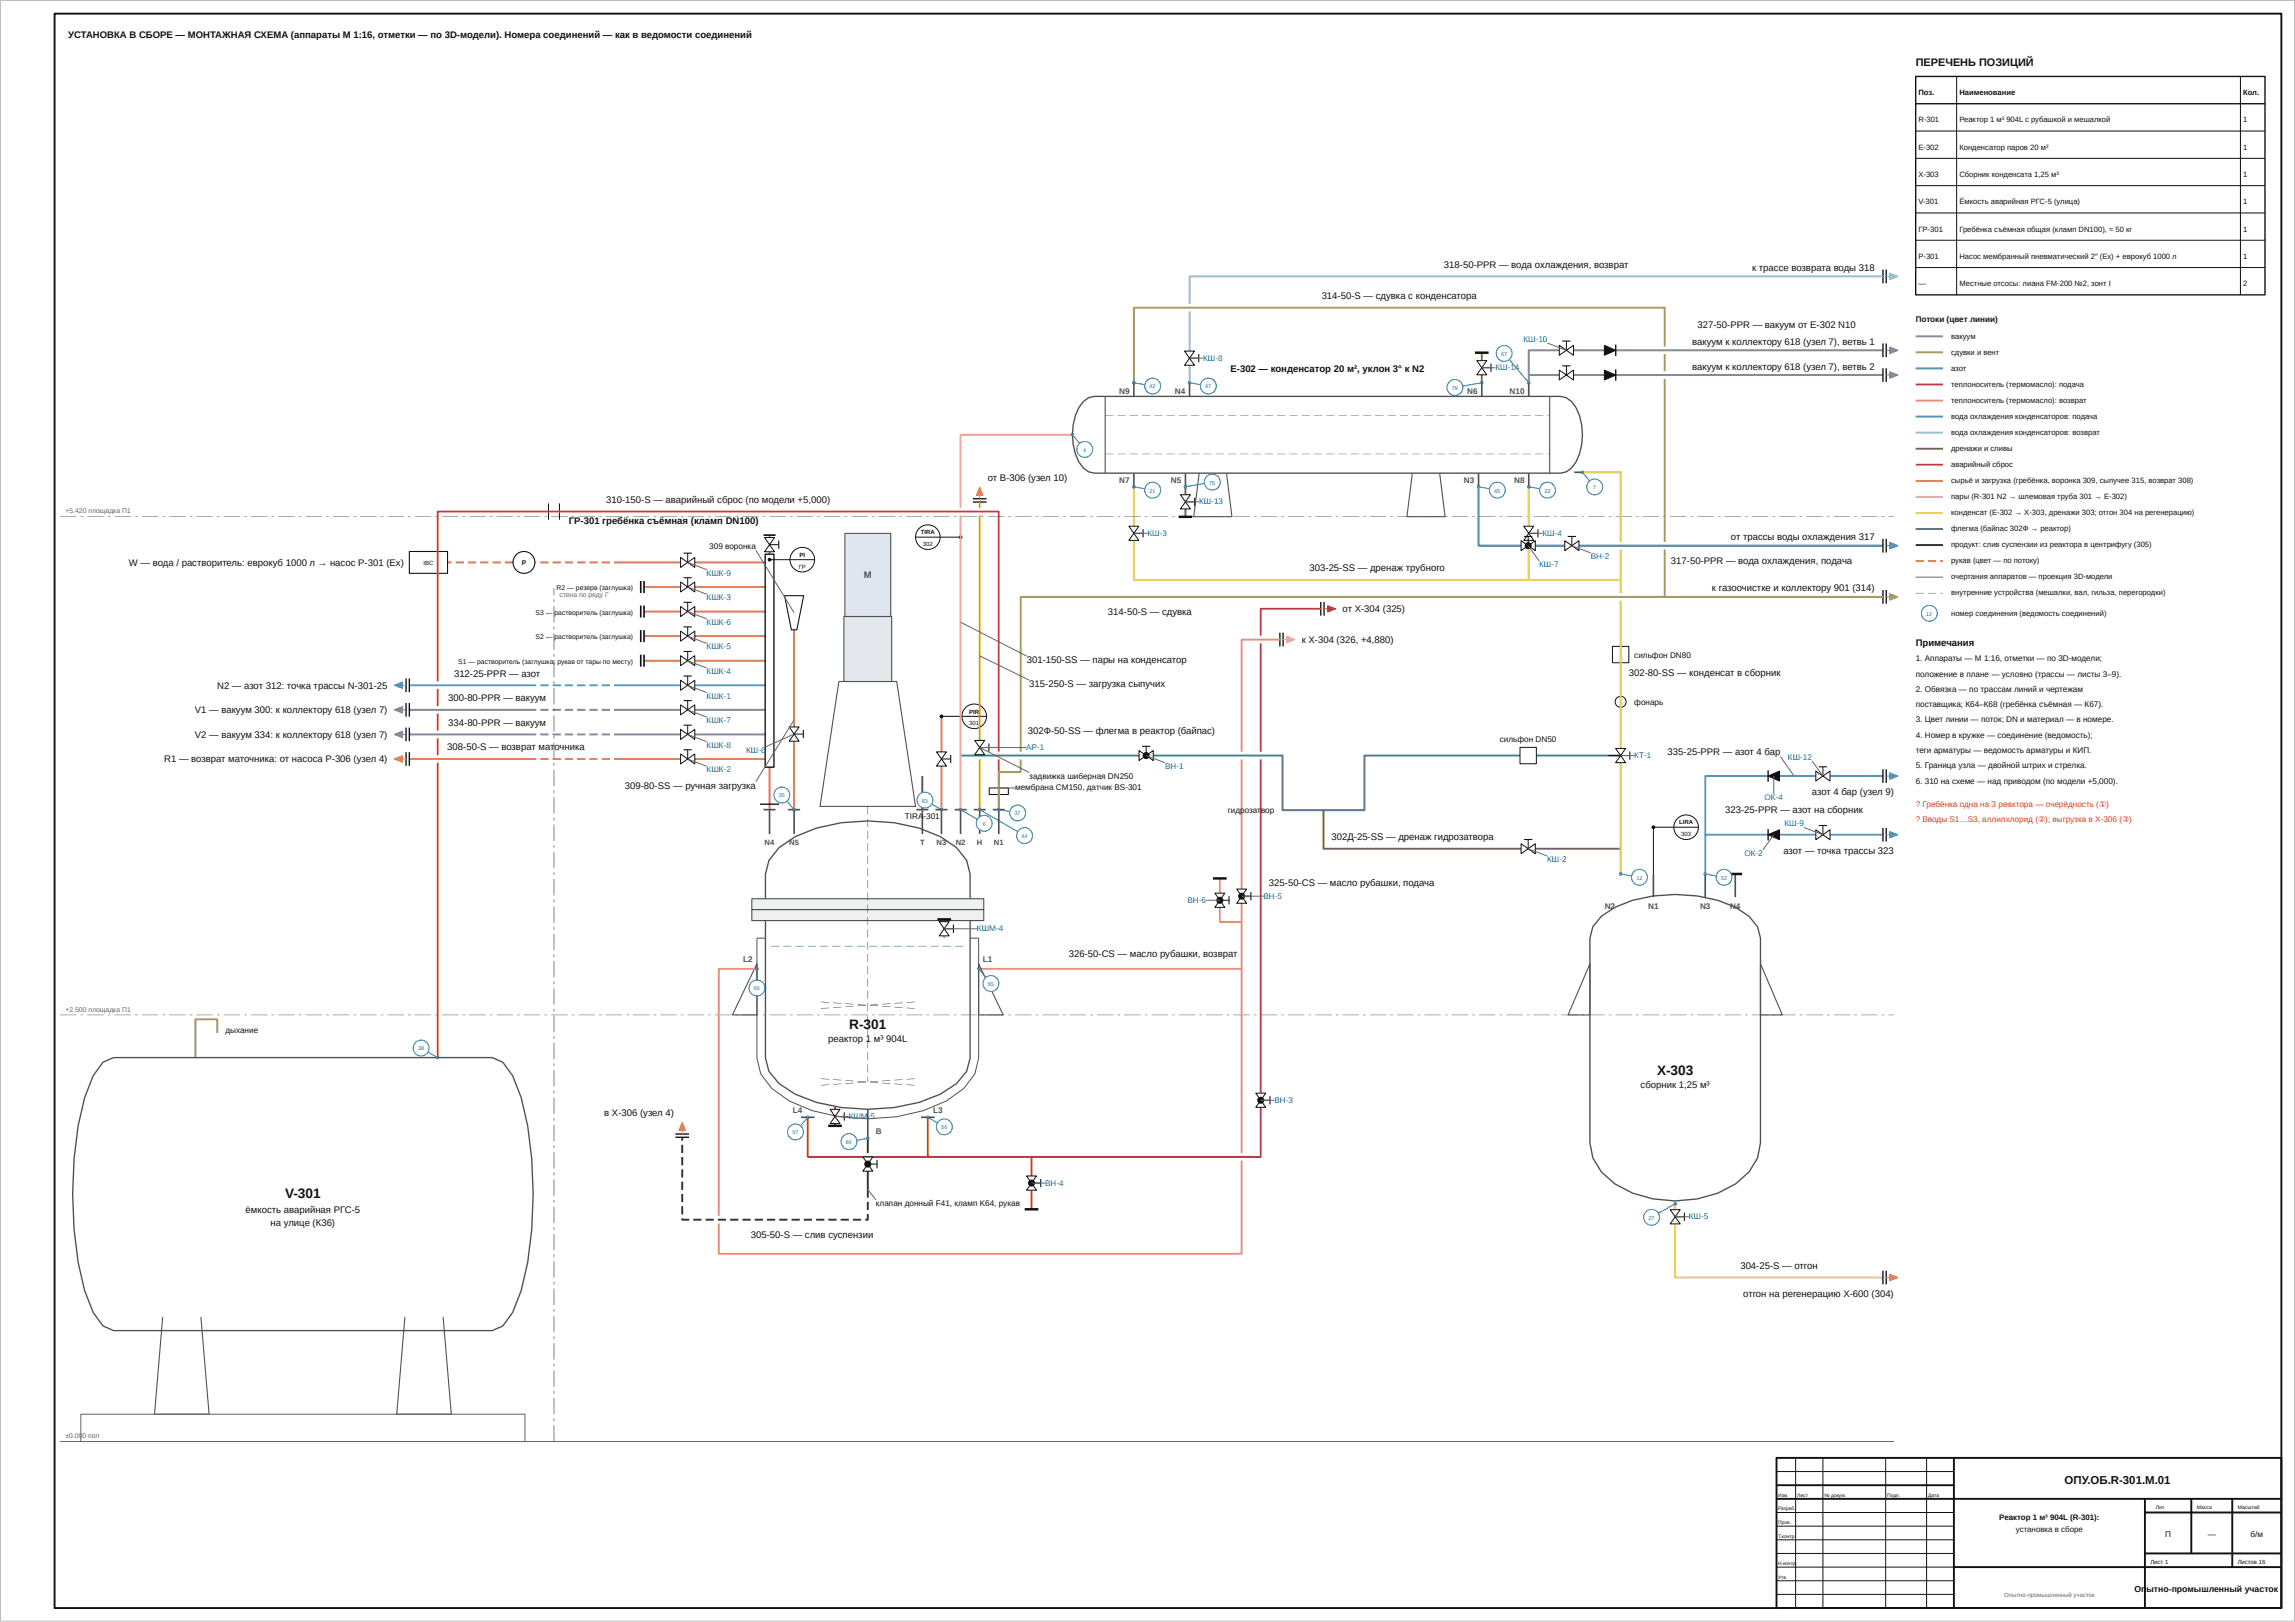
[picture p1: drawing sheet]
<svg xmlns="http://www.w3.org/2000/svg" width="841mm" height="594mm" viewBox="0 0 841 594" stroke-linecap="round" stroke-linejoin="round" font-family="sans-serif">
<defs><g id="words">
<g font-size="5" fill="#111">
<text x="311.2" y="376.7">R-3</text>
<text x="319.2" y="376.7">01</text>
<text x="607.2" y="393.6">X-303</text>
<text x="104.5" y="438.9">V-301</text>
</g>
<text font-size="4.2" fill="#111" x="756.5" y="543.5">ОПУ.ОБ.R-301.М.01</text>
<text font-size="4" fill="#111" x="702" y="24">ПЕРЕЧЕНЬ ПОЗИЦИЙ</text>
<g font-size="3.5" fill="#111">
<text x="25" y="14">УСТАНОВКА В СБОРЕ — МОНТАЖНАЯ СХЕМА (аппараты М 1:16, отметки — по 3D-модели). Номера соединений — как в ведомости соединений</text>
<text x="529.1" y="98">318-50-PPR — вода охлаждения, возврат</text>
<text x="642.1" y="99.2">к трассе возврата воды 318</text>
<text x="484.3" y="109.5">314-50-S — сдувка с конденсатора</text>
<text x="622" y="120.3">327-50-PPR — вакуум от E-302 N10</text>
<text x="620.1" y="126.3">вакуум к коллектору 618 (узел 7), ветвь 1</text>
<text x="450.9" y="136.2">E-302 — конденсатор 20 м², уклон 3° к N2</text>
<text x="620.1" y="135.4">вакуум к коллектору 618 (узел 7), ветвь 2</text>
<text x="362" y="176.1">от B-306 (узел 10)</text>
<text x="222.1" y="184.2">310-150-S — аварийный сброс (по модели +5,000)</text>
<text x="208.4" y="192">ГР-301 гребёнка съёмная (кламп DN100)</text>
<text x="634.3" y="197.9">от трассы воды охлаждения 317</text>
<text x="47.3" y="207.2">W — вода / растворитель: еврокуб 1000 л → насос P-301 (Ex)</text>
<text x="479.9" y="209.2">303-25-SS — дренаж трубного</text>
<text x="612.3" y="206.7">317-50-PPR — вода охлаждения, подача</text>
<text x="627.3" y="216.6">к газоочистке и коллектору 901 (314)</text>
<text x="406" y="225.4">314-50-S — сдувка</text>
<text x="492" y="224.2">от X-304 (325)</text>
<text x="477" y="235.4">к X-304 (326, +4,880)</text>
<text x="702" y="236.6">Примечания</text>
<text x="376.2" y="243">301-150-SS — пары на конденсатор</text>
<text x="166.4" y="247.8">312-25-PPR — азот</text>
<text x="377.2" y="251.8">315-250-S — загрузка сыпучих</text>
<text x="596.9" y="247.6">302-80-SS — конденсат в сборник</text>
<text x="79.6" y="252.2">N2 — азот 312: точка трассы N-301-25</text>
<text x="164.3" y="256.8">300-80-PPR — вакуум</text>
<text x="71.4" y="261.2">V1 — вакуум 300: к коллектору 618 (узел 7)</text>
<text x="164.3" y="265.8">334-80-PPR — вакуум</text>
<text x="376.7" y="268.7">302Ф-50-SS — флегма в реактор (байпас)</text>
<text x="71.4" y="270.2">V2 — вакуум 334: к коллектору 618 (узел 7)</text>
<text x="163.9" y="274.8">308-50-S — возврат мат</text>
<text x="203.2" y="274.8">очника</text>
<text x="60.2" y="279.2">R1 — возврат маточника: от насоса P-306 (узел 4)</text>
<text x="611.1" y="276.6">335-25-PPR — азот 4 бар</text>
<text x="229" y="288.9">309-80-SS — ручная загрузка</text>
<text x="664" y="291.2">азот 4 бар (узел 9)</text>
<text x="632.2" y="297.7">323-25-PPR — азот на сборник</text>
<text x="487.9" y="307.7">302Д-25-SS — дренаж гидрозатвора</text>
<text x="653.5" y="312.7">азот — точка трассы 323</text>
<text x="465" y="324.4">325-50-CS — масло рубашки, подача</text>
<text x="391.7" y="350.4">326-50-CS — масло рубашки, возврат</text>
<text x="303.5" y="381.7">реактор 1 м³</text>
<text x="324.7" y="381.7">904L</text>
<text x="601.2" y="398.6">сборник 1,25 м³</text>
<text x="221.4" y="408.8">в X-306 (узел 4)</text>
<text x="90" y="444.4">ёмкость аварийная РГС-5</text>
<text x="99.2" y="448.9">на улице (К36)</text>
<text x="275.2" y="453.5">305-50-S — слив суспензии</text>
<text x="637.8" y="464.7">304-25-S — отгон</text>
<text x="638.8" y="474.9">отгон на регенерацию X-600 (304)</text>
</g>
<text font-size="3.5" fill="#4a5258" x="316.5" y="211.7">M</text>
<g font-size="3.2" fill="#111">
<text x="782.2" y="583">Оп</text>
<text x="786.6" y="583">ытно-промышленный участок</text>
</g>
<g font-size="3" fill="#111">
<text x="702" y="118">Потоки (цвет линии)</text>
<text x="259.9" y="201.1">309 воронка</text>
<text x="598.9" y="240.9">сильфон DN80</text>
<text x="702" y="242.2">1. Аппараты — М 1:16, отметки — по 3D-модели;</text>
<text x="702" y="247.8">положение в плане — условно (трассы — листы 3–9).</text>
<text x="702" y="253.4">2. Обвязка — по трассам линий и чертежам</text>
<text x="598.9" y="258.3">фонарь</text>
<text x="702" y="259">поставщика; К64–К68 (гребёнка съёмная — К67).</text>
<text x="702" y="264.6">3. Цвет линии — поток; DN и материал — в номере.</text>
<text x="549.6" y="271.7">сильфон DN50</text>
<text x="702" y="270.2">4. Номер в кружке — соединение (ведомость);</text>
<text x="702" y="275.8">теги арматуры — ведомость арматуры и КИП.</text>
<text x="702" y="281.4">5. Граница узла — двойной штрих и стрелка.</text>
<text x="377.2" y="285.2">задвижка шиберная DN250</text>
<text x="702" y="287">6. 310 на схеме — над приводом (по модели +5,000).</text>
<text x="372" y="289.5">мембрана CM150, датчик BS-301</text>
<text x="449.9" y="297.9">гидрозат</text>
<text x="462.1" y="297.9">вор</text>
<text x="331.6" y="300.1">TIRA</text>
<text x="338.4" y="300.1">-301</text>
<text x="82.6" y="378.4">дыхание</text>
<text x="321" y="441.8">клапан донный F41, кламп K64, рукав</text>
<text x="793.4" y="563">П</text>
<text x="809" y="563">—</text>
<text x="824.7" y="563">б/м</text>
</g>
<g font-size="3" fill="#1f5fa8">
<text x="558.2" y="125.2">КШ-10</text>
<text x="440.9" y="132.1">КШ-8</text>
<text x="548" y="135.6">КШ-14</text>
<text x="439.4" y="184.7">КШ-13</text>
<text x="420.5" y="196.2">КШ-3</text>
<text x="565.2" y="196.2">КШ-4</text>
<text x="564" y="207.7">КШ-7</text>
<text x="582.9" y="204.8">ВН-2</text>
<text x="258.9" y="210.9">КШК-9</text>
<text x="258.9" y="219.9">КШК-3</text>
<text x="258.9" y="228.9">КШК-6</text>
<text x="258.9" y="237.9">КШК-5</text>
<text x="258.9" y="246.9">КШК-4</text>
<text x="258.9" y="255.9">КШК-1</text>
<text x="258.9" y="264.9">КШК-7</text>
<text x="258.9" y="273.9">КШК-8</text>
<text x="273.4" y="275.8">КШ-6</text>
<text x="376" y="274.7">АР-1</text>
<text x="426.9" y="281.6">ВН-1</text>
<text x="598.9" y="277.6">КТ-1</text>
<text x="655.2" y="278.2">КШ-12</text>
<text x="258.9" y="282.9">КШК-2</text>
<text x="646.6" y="293.1">ОК-4</text>
<text x="653.9" y="302.6">КШ-9</text>
<text x="566.9" y="315.8">КШ-2</text>
<text x="639.3" y="313.6">ОК-2</text>
<text x="463" y="329.1">ВН-5</text>
<text x="435.2" y="330.6">ВН-6</text>
<text x="358" y="341.1">КШМ-4</text>
<text x="467" y="403.9">ВН-3</text>
<text x="311" y="409.8">КШМ-5</text>
<text x="383" y="434.2">ВН-4</text>
<text x="618.9" y="446.6">КШ-5</text>
</g>
<g font-size="3" fill="#4a5258">
<text x="410.2" y="144.2">N9</text>
<text x="430.6" y="144.2">N4</text>
<text x="537.7" y="144.2">N6</text>
<text x="553.2" y="144.2">N10</text>
<text x="410.2" y="176.9">N7</text>
<text x="429.1" y="176.9">N5</text>
<text x="536.5" y="176.9">N3</text>
<text x="554.9" y="176.9">N8</text>
<text x="588" y="333.1">N2</text>
<text x="604" y="333.1">N1</text>
<text x="623" y="333.1">N3</text>
<text x="634" y="333.1">N4</text>
<text x="272.4" y="352.4">L2</text>
<text x="360.1" y="352.4">L1</text>
<text x="290.5" y="407.7">L4</text>
<text x="342" y="407.7">L3</text>
<text x="321" y="415.5">B</text>
</g>
<g font-size="3" fill="#c62828">
<text x="702" y="295.6">? Гребёнка одна на 3 реактора — очерёдность (①)</text>
<text x="702" y="301.2">? Вводы S1…S3, аллилхлорид (②); выгрузка в X-306 (③)</text>
</g>
<g font-size="2.9" fill="#111">
<text x="732.6" y="556.7">Реактор 1 м³</text>
<text x="751.2" y="556.7">904L (R-301):</text>
<text x="738.7" y="561.3">установка в сборе</text>
</g>
<g font-size="2.8" fill="#111">
<text x="703" y="34.8">Поз.</text>
<text x="718" y="34.8">Наименование</text>
<text x="822" y="34.8">Кол.</text>
<text x="703" y="44.8">R-301</text>
<text x="718" y="44.8">Реактор 1 м³</text>
<text x="735.2" y="44.8">904L с рубашкой и мешалкой</text>
<text x="822" y="44.8">1</text>
<text x="703" y="54.8">E-302</text>
<text x="718" y="54.8">Конденсатор паров 20 м²</text>
<text x="822" y="54.8">1</text>
<text x="703" y="64.8">X-303</text>
<text x="718" y="64.8">Сборник конденсата 1,25 м³</text>
<text x="822" y="64.8">1</text>
<text x="703" y="74.8">V-301</text>
<text x="718" y="74.8">Ёмкость аварийная РГС-5 (улица)</text>
<text x="822" y="74.8">1</text>
<text x="703" y="84.8">ГР-301</text>
<text x="718" y="84.8">Гребёнка съёмная общая (кламп DN100), ≈ 50 кг</text>
<text x="822" y="84.8">1</text>
<text x="703" y="94.8">P-301</text>
<text x="718" y="94.8">Насос мембранный пневматический 2″ (Ex) + еврокуб 1000 л</text>
<text x="822" y="94.8">1</text>
<text x="703" y="104.8">—</text>
<text x="718" y="104.8">Местные отсосы: лиана FM-200 №2, зонт I</text>
<text x="822" y="104.8">2</text>
<text x="715" y="124">вакуум</text>
<text x="715" y="129.9">сдувки и вент</text>
<text x="715" y="135.8">азот</text>
<text x="715" y="141.6">теплоноситель (термомасло): подача</text>
<text x="715" y="147.5">теплоноситель (термомасло): возврат</text>
<text x="715" y="153.4">вода охлаждения конденсаторов: подача</text>
<text x="715" y="159.3">вода охлаждения конденсаторов: возврат</text>
<text x="715" y="165.2">дренажи и сливы</text>
<text x="715" y="171">аварийный сброс</text>
<text x="715" y="176.9">сырьё и загрузка (гребёнка, воронка 309, сыпучее 315, возврат 308)</text>
<text x="715" y="182.8">пары (R-301 N2 → шлемовая труба 301 → E-302)</text>
<text x="715" y="188.7">конденсат (E-302 → X-303, дренажи 303; отгон 304 на регенерацию)</text>
<text x="715" y="194.6">флегма (байпас 302Ф → реактор)</text>
<text x="715" y="200.4">продукт: слив суспензии из реактора в центрифугу (305)</text>
<text x="715" y="206.3">рукав (цвет — по потоку)</text>
<text x="715" y="212.2">очертания аппаратов — проекция 3D-модели</text>
<text x="715" y="218.1">внутренние устройства (мешалки, вал, гильза, перегородки)</text>
<text x="715" y="225.6">номер соединения (ведомость соединений)</text>
</g>
<g font-size="2.8" fill="#4a5258">
<text x="280.2" y="309.5">N4</text>
<text x="289.2" y="309.5">N5</text>
<text x="337.1" y="309.5">T</text>
<text x="343.2" y="309.5">N3</text>
<text x="350.2" y="309.5">N2</text>
<text x="358" y="309.5">H</text>
<text x="364.2" y="309.5">N1</text>
</g>
<g font-size="2.5" fill="#666">
<text x="24" y="188">+5.420 площадка П1</text>
<text x="205" y="218.5">стена по ряду Г</text>
<text x="24" y="370.5">+2.500 площадка П1</text>
<text x="24" y="526.8">±0.00</text>
<text x="30.2" y="526.8">0 пол</text>
</g>
<g font-size="2.5" fill="#111">
<text x="191.2" y="207">P</text>
<text x="204" y="216.2">R2 — резерв (заглушка)</text>
<text x="196.2" y="225.2">S3 —</text>
<text x="203.2" y="225.2">растворитель (заглушка)</text>
<text x="196.2" y="234.2">S2 —</text>
<text x="203.2" y="234.2">растворитель (заглушка)</text>
<text x="167.9" y="243.2">S1 — растворитель (заглушка</text>
<text x="202.9" y="243.2">;</text>
<text x="204.2" y="243.2">рукав от тары по месту)</text>
</g>
<g font-size="2.2" fill="#111">
<text x="337.4" y="195.7">TIRA</text>
<text x="293" y="204">PI</text>
<text x="338.2" y="200">302</text>
<text x="155.2" y="207">IBC</text>
<text x="292.7" y="208.3">ГР</text>
<text x="355.2" y="261.4">PIR</text>
<text x="355.2" y="265.7">301</text>
<text x="615.3" y="302">LIRA</text>
<text x="616" y="306.3">303</text>
<text x="788" y="572.8">Лист 1</text>
<text x="820" y="572.8">Листов 16</text>
</g>
<text font-size="2.2" fill="#666" x="734.4" y="585">Опытно-промышленный участок</text>
<g font-size="2" fill="#1f5fa8">
<text x="550.1" y="130.4">67</text>
<text x="421.3" y="142.3">42</text>
<text x="441.7" y="142.3">47</text>
<text x="532" y="142.8">79</text>
<text x="396.9" y="165.5">4</text>
<text x="443.1" y="177.5">75</text>
<text x="583.8" y="179.3">7</text>
<text x="421.3" y="180.4">21</text>
<text x="547.6" y="180.4">45</text>
<text x="566" y="180.4">22</text>
<text x="705.9" y="225.5">12</text>
<text x="285.4" y="292.1">35</text>
<text x="337.8" y="294">83</text>
<text x="371.8" y="298.7">37</text>
<text x="360.1" y="302.5">6</text>
<text x="374.3" y="307">44</text>
<text x="599.7" y="322.2">12</text>
<text x="630.7" y="322.2">52</text>
<text x="276.3" y="362.8">66</text>
<text x="362" y="361.1">65</text>
<text x="153.2" y="384.8">38</text>
<text x="344.9" y="413.6">56</text>
<text x="290.4" y="415.5">57</text>
<text x="310" y="419">84</text>
<text x="604.1" y="446.8">27</text>
</g>
<g font-size="1.9" fill="#111">
<text x="790" y="552.8">Лит.</text>
<text x="805" y="552.8">Масса</text>
<text x="820" y="552.8">Масштаб</text>
</g>
<g font-size="1.8" fill="#111">
<text x="651.6" y="548.2">Изм.</text>
<text x="658.6" y="548.2">Лист</text>
<text x="668.6" y="548.2">№ докум.</text>
<text x="691.6" y="548.2">Подп.</text>
<text x="706.6" y="548.2">Дата</text>
<text x="651.6" y="553.2">Разраб.</text>
<text x="651.6" y="558.2">Пров.</text>
<text x="651.6" y="563.2">Т.контр.</text>
<text x="651.6" y="573.2">Н.контр</text>
<text x="658" y="573.2">.</text>
<text x="651.6" y="578.2">Утв.</text>
</g>
</g></defs>
<path d="M716 534v55M651 544h65M651 549h185M786 549v40M786 554h50M803 549v20M818 549v25M716 574h120M786 569h50" fill="none" stroke="#111" stroke-width=".7" stroke-linecap="butt"/>
<path d="M415.5 178.3v14.4M415.5 197.9v14.5h178.4" fill="none" stroke="#e9cf4e" stroke-width=".7" stroke-linecap="butt"/>
<path d="M352 276.7h65.4M422.6 276.7h47.4v20h30v-20h93.9" fill="none" stroke="#2d9e6d" stroke-width=".7" stroke-linecap="butt"/>
<path d="M543 129.2v2.9M543 137.3v2.9M434.4 178.3v2.9M434.4 186.4v2.9M485 296.7v14.2h72.4M562.6 310.9h31.3" fill="none" stroke="#7f6042" stroke-width=".7" stroke-linecap="butt"/>
<path d="M541.8 178.3v21.6h15.6M562.6 199.9h10.8M578.6 199.9h111.4" fill="none" stroke="#2872b7" stroke-width=".7" stroke-linecap="butt"/>
<path d="M560.2 137.4h11.2M571.4 128.3h-11.2v11.9M576.6 128.3h11.3M576.6 137.4h11.3M592.1 128.3h97.9M592.1 137.4h97.9" fill="none" stroke="#7a60ad" stroke-width=".7" stroke-linecap="butt"/>
<path d="M282 196v.9M282 202.1v94.5M291 230.7v35.6M228 278h21.4M254.6 278h27.4M291 271.5v25.1" fill="none" stroke="#e2861b" stroke-width=".7" stroke-linecap="butt"/>
<path d="M225 277.6h3v.7h-3zM220.5 277.6h3v.7h-3zM216 277.6h3v.7h-3zM211.5 277.6h3v.7h-3zM207 277.6h3v.7h-3zM202.5 277.6h3v.7h-3zM198 277.6h3v.7h-3zM196 277.6h.5v.7h-.5z" fill="#e2861b"/>
<path d="M150 278h46" fill="none" stroke="#e2861b" stroke-width=".7" stroke-linecap="butt"/>
<path d="M228 269h21.4M254.6 269h27.4" fill="none" stroke="#7a60ad" stroke-width=".7" stroke-linecap="butt"/>
<path d="M225 268.6h3v.7h-3zM220.5 268.6h3v.7h-3zM216 268.6h3v.7h-3zM211.5 268.6h3v.7h-3zM207 268.6h3v.7h-3zM202.5 268.6h3v.7h-3zM198 268.6h3v.7h-3zM196 268.6h.5v.7h-.5z" fill="#7a60ad"/>
<path d="M228 260h21.4M254.6 260h27.4M150 269h46" fill="none" stroke="#7a60ad" stroke-width=".7" stroke-linecap="butt"/>
<path d="M225 259.6h3v.7h-3zM220.5 259.6h3v.7h-3zM216 259.6h3v.7h-3zM211.5 259.6h3v.7h-3zM207 259.6h3v.7h-3zM202.5 259.6h3v.7h-3zM198 259.6h3v.7h-3zM196 259.6h.5v.7h-.5z" fill="#7a60ad"/>
<path d="M150 260h46" fill="none" stroke="#7a60ad" stroke-width=".7" stroke-linecap="butt"/>
<path d="M228 251h21.4M254.6 251h27.4" fill="none" stroke="#4c84d1" stroke-width=".7" stroke-linecap="butt"/>
<path d="M225 250.6h3v.7h-3zM220.5 250.6h3v.7h-3zM216 250.6h3v.7h-3zM211.5 250.6h3v.7h-3zM207 250.6h3v.7h-3zM202.5 250.6h3v.7h-3zM198 250.6h3v.7h-3zM196 250.6h.5v.7h-.5z" fill="#4c84d1"/>
<path d="M150 251h46" fill="none" stroke="#4c84d1" stroke-width=".7" stroke-linecap="butt"/>
<path d="M228 206h21.4M236 215h13.4M254.6 215h27.4M254.6 206h27.4M236 233h13.4M236 224h13.4M254.6 233h27.4M254.6 224h27.4M236 242h13.4M254.6 242h27.4" fill="none" stroke="#e2861b" stroke-width=".7" stroke-linecap="butt"/>
<g fill="#e2861b">
<path d="M225 205.6h3v.7h-3zM220.5 205.6h3v.7h-3zM216 205.6h3v.7h-3zM211.5 205.6h3v.7h-3zM207 205.6h3v.7h-3zM202.5 205.6h3v.7h-3zM198 205.6h3v.7h-3zM196 205.6h.5v.7h-.5z"/>
<path d="M185 205.6h3v.7h-3zM180.5 205.6h3v.7h-3zM176 205.6h3v.7h-3zM171.5 205.6h3v.7h-3zM167 205.6h3v.7h-3zM164 205.6h1.5v.7h-1.5z"/>
</g>
<path d="M345 262.4v13M345 280.6v16" fill="none" stroke="#e2861b" stroke-width=".7" stroke-linecap="butt"/>
<path d="M79.6 378.4v-5h-8v14" fill="none" stroke="#a39e4c" stroke-width=".7" stroke-linecap="butt"/>
<path d="M346 336.7v.9M447 332.3v5.4h8M447 321.7v5.4M346 342.8v.8M358.6 354.9h96.4" fill="none" stroke="#e58c7f" stroke-width=".7" stroke-linecap="butt"/>
<path d="M306 405.5v.8M306 411.5v.9M340 409.2v14.5M378 423.7v7M378 435.9v7" fill="none" stroke="#c1332b" stroke-width=".7" stroke-linecap="butt"/>
<path d="M317.6 435.7h.7v3h-.7zM317.6 440.2h.7v3h-.7zM317.6 444.7h.7v2.1l-.2 .3h-1v-.7h.9v.3h-.4zM312.6 446.4h3v.7h-3zM308.1 446.4h3v.7h-3zM303.6 446.4h3v.7h-3zM299.1 446.4h3v.7h-3zM294.6 446.4h3v.7h-3zM290.1 446.4h3v.7h-3zM285.6 446.4h3v.7h-3zM281.1 446.4h3v.7h-3zM276.6 446.4h3v.7h-3zM272.1 446.4h3v.7h-3zM267.6 446.4h3v.7h-3zM263.1 446.4h3v.7h-3zM258.6 446.4h3v.7h-3zM254.1 446.4h3v.7h-3zM249.6 446.3h.8v.4h-.4v-.3h2.6v.7h-2.7zM249.6 441.8h.8v3h-.8zM249.6 437.3h.8v3h-.8zM249.6 432.8h.8v3h-.8zM249.6 428.3h.8v3h-.8zM249.6 423.8h.8v3h-.8zM249.6 419.3h.8v3h-.8zM249.6 416.6h.8v1.2h-.8z" fill="#4a2d1a"/>
<path d="M647.9 284.2h-23v21.5M652.1 284.2h13.3M670.6 284.2h19.4M647.9 305.7h-23v14.4M652.1 305.7h13.3M670.6 305.7h19.4" fill="none" stroke="#4c84d1" stroke-width=".7" stroke-linecap="butt"/>
<path d="M613.9 448.3v19.6h76.1M613.9 440.9v2.2" fill="none" stroke="#e9cf4e" stroke-width=".7" stroke-linecap="butt"/>
<path d="M702 38h128" fill="none" stroke="#111" stroke-width=".5"/>
<path d="M.2 .2h840.6v593.6h-840.6z" fill="none" stroke="#bbb" stroke-width=".37"/>
<path d="M20 5h816v584h-816zM651 534h185v55h-185z" fill="none" stroke="#111" stroke-width=".7" stroke-linecap="butt"/>
<path d="M651 539h65M658 534v55M668 534v55M691 534v55M706 534v55M651 554h65M651 559h65M651 564h65M651 569h65M651 574h65M651 579h65M651 584h65" fill="none" stroke="#111" stroke-width=".37"/>
<path d="M22 528h672" fill="none" stroke="#666" stroke-width=".37"/>
<g fill="#666">
<path d="M22 371.6h6v.2h-6zM29.5 371.6h1v.2h-1zM32 371.6h6v.2h-6zM39.5 371.6h1v.2h-1zM42 371.6h6v.2h-6zM49.5 371.6h1v.2h-1zM52 371.6h6v.2h-6zM59.5 371.6h1v.2h-1zM62 371.6h6v.2h-6zM69.5 371.6h1v.2h-1zM72 371.6h6v.2h-6zM79.5 371.6h1v.2h-1zM82 371.6h6v.2h-6zM89.5 371.6h1v.2h-1zM92 371.6h6v.2h-6zM99.5 371.6h1v.2h-1zM102 371.6h6v.2h-6zM109.5 371.6h1v.2h-1zM112 371.6h6v.2h-6zM119.5 371.6h1v.2h-1zM122 371.6h6v.2h-6zM129.5 371.6h1v.2h-1zM132 371.6h6v.2h-6zM139.5 371.6h1v.2h-1zM142 371.6h6v.2h-6zM149.5 371.6h1v.2h-1zM152 371.6h6v.2h-6zM159.5 371.6h1v.2h-1zM162 371.6h6v.2h-6zM169.5 371.6h1v.2h-1zM172 371.6h6v.2h-6zM179.5 371.6h1v.2h-1zM182 371.6h6v.2h-6zM189.5 371.6h1v.2h-1zM192 371.6h6v.2h-6zM199.5 371.6h1v.2h-1zM202 371.6h6v.2h-6zM209.5 371.6h1v.2h-1zM212 371.6h6v.2h-6zM219.5 371.6h1v.2h-1zM222 371.6h6v.2h-6zM229.5 371.6h1v.2h-1zM232 371.6h6v.2h-6zM239.5 371.6h1v.2h-1zM242 371.6h6v.2h-6zM249.5 371.6h1v.2h-1zM252 371.6h6v.2h-6zM259.5 371.6h1v.2h-1zM262 371.6h6v.2h-6zM269.5 371.6h1v.2h-1zM272 371.6h6v.2h-6zM279.5 371.6h1v.2h-1zM282 371.6h6v.2h-6zM289.5 371.6h1v.2h-1zM292 371.6h6v.2h-6zM299.5 371.6h1v.2h-1zM302 371.6h6v.2h-6zM309.5 371.6h1v.2h-1zM312 371.6h6v.2h-6zM319.5 371.6h1v.2h-1zM322 371.6h6v.2h-6zM329.5 371.6h1v.2h-1zM332 371.6h6v.2h-6zM339.5 371.6h1v.2h-1zM342 371.6h6v.2h-6zM349.5 371.6h1v.2h-1zM352 371.6h6v.2h-6zM359.5 371.6h1v.2h-1zM362 371.6h6v.2h-6zM369.5 371.6h1v.2h-1zM372 371.6h6v.2h-6zM379.5 371.6h1v.2h-1zM382 371.6h6v.2h-6zM389.5 371.6h1v.2h-1zM392 371.6h6v.2h-6zM399.5 371.6h1v.2h-1zM402 371.6h6v.2h-6zM409.5 371.6h1v.2h-1zM412 371.6h6v.2h-6zM419.5 371.6h1v.2h-1zM422 371.6h6v.2h-6zM429.5 371.6h1v.2h-1zM432 371.6h6v.2h-6zM439.5 371.6h1v.2h-1zM442 371.6h6v.2h-6zM449.5 371.6h1v.2h-1zM452 371.6h6v.2h-6zM459.5 371.6h1v.2h-1zM462 371.6h6v.2h-6zM469.5 371.6h1v.2h-1zM472 371.6h6v.2h-6zM479.5 371.6h1v.2h-1zM482 371.6h6v.2h-6zM489.5 371.6h1v.2h-1zM492 371.6h6v.2h-6zM499.5 371.6h1v.2h-1zM502 371.6h6v.2h-6zM509.5 371.6h1v.2h-1zM512 371.6h6v.2h-6zM519.5 371.6h1v.2h-1zM522 371.6h6v.2h-6zM529.5 371.6h1v.2h-1zM532 371.6h6v.2h-6zM539.5 371.6h1v.2h-1zM542 371.6h6v.2h-6zM549.5 371.6h1v.2h-1zM552 371.6h6v.2h-6zM559.5 371.6h1v.2h-1zM562 371.6h6v.2h-6zM569.5 371.6h1v.2h-1zM572 371.6h6v.2h-6zM579.5 371.6h1v.2h-1zM582 371.6h6v.2h-6zM589.5 371.6h1v.2h-1zM592 371.6h6v.2h-6zM599.5 371.6h1v.2h-1zM602 371.6h6v.2h-6zM609.5 371.6h1v.2h-1zM612 371.6h6v.2h-6zM619.5 371.6h1v.2h-1zM622 371.6h6v.2h-6zM629.5 371.6h1v.2h-1zM632 371.6h6v.2h-6zM639.5 371.6h1v.2h-1zM642 371.6h6v.2h-6zM649.5 371.6h1v.2h-1zM652 371.6h6v.2h-6zM659.5 371.6h1v.2h-1zM662 371.6h6v.2h-6zM669.5 371.6h1v.2h-1zM672 371.6h6v.2h-6zM679.5 371.6h1v.2h-1zM682 371.6h6v.2h-6zM689.5 371.6h1v.2h-1zM692 371.6h2v.2h-2z"/>
<path d="M22 189.1h6v.2h-6zM29.5 189.1h1v.2h-1zM32 189.1h6v.2h-6zM39.5 189.1h1v.2h-1zM42 189.1h6v.2h-6zM49.5 189.1h1v.2h-1zM52 189.1h6v.2h-6zM59.5 189.1h1v.2h-1zM62 189.1h6v.2h-6zM69.5 189.1h1v.2h-1zM72 189.1h6v.2h-6zM79.5 189.1h1v.2h-1zM82 189.1h6v.2h-6zM89.5 189.1h1v.2h-1zM92 189.1h6v.2h-6zM99.5 189.1h1v.2h-1zM102 189.1h6v.2h-6zM109.5 189.1h1v.2h-1zM112 189.1h6v.2h-6zM119.5 189.1h1v.2h-1zM122 189.1h6v.2h-6zM129.5 189.1h1v.2h-1zM132 189.1h6v.2h-6zM139.5 189.1h1v.2h-1zM142 189.1h6v.2h-6zM149.5 189.1h1v.2h-1zM152 189.1h6v.2h-6zM159.5 189.1h1v.2h-1zM162 189.1h6v.2h-6zM169.5 189.1h1v.2h-1zM172 189.1h6v.2h-6zM179.5 189.1h1v.2h-1zM182 189.1h6v.2h-6zM189.5 189.1h1v.2h-1zM192 189.1h6v.2h-6zM199.5 189.1h1v.2h-1zM202 189.1h6v.2h-6zM209.5 189.1h1v.2h-1zM212 189.1h6v.2h-6zM219.5 189.1h1v.2h-1zM222 189.1h6v.2h-6zM229.5 189.1h1v.2h-1zM232 189.1h6v.2h-6zM239.5 189.1h1v.2h-1zM242 189.1h6v.2h-6zM249.5 189.1h1v.2h-1zM252 189.1h6v.2h-6zM259.5 189.1h1v.2h-1zM262 189.1h6v.2h-6zM269.5 189.1h1v.2h-1zM272 189.1h6v.2h-6zM279.5 189.1h1v.2h-1zM282 189.1h6v.2h-6zM289.5 189.1h1v.2h-1zM292 189.1h6v.2h-6zM299.5 189.1h1v.2h-1zM302 189.1h6v.2h-6zM309.5 189.1h1v.2h-1zM312 189.1h6v.2h-6zM319.5 189.1h1v.2h-1zM322 189.1h6v.2h-6zM329.5 189.1h1v.2h-1zM332 189.1h6v.2h-6zM339.5 189.1h1v.2h-1zM342 189.1h6v.2h-6zM349.5 189.1h1v.2h-1zM352 189.1h6v.2h-6zM359.5 189.1h1v.2h-1zM362 189.1h6v.2h-6zM369.5 189.1h1v.2h-1zM372 189.1h6v.2h-6zM379.5 189.1h1v.2h-1zM382 189.1h6v.2h-6zM389.5 189.1h1v.2h-1zM392 189.1h6v.2h-6zM399.5 189.1h1v.2h-1zM402 189.1h6v.2h-6zM409.5 189.1h1v.2h-1zM412 189.1h6v.2h-6zM419.5 189.1h1v.2h-1zM422 189.1h6v.2h-6zM429.5 189.1h1v.2h-1zM432 189.1h6v.2h-6zM439.5 189.1h1v.2h-1zM442 189.1h6v.2h-6zM449.5 189.1h1v.2h-1zM452 189.1h6v.2h-6zM459.5 189.1h1v.2h-1zM462 189.1h6v.2h-6zM469.5 189.1h1v.2h-1zM472 189.1h6v.2h-6zM479.5 189.1h1v.2h-1zM482 189.1h6v.2h-6zM489.5 189.1h1v.2h-1zM492 189.1h6v.2h-6zM499.5 189.1h1v.2h-1zM502 189.1h6v.2h-6zM509.5 189.1h1v.2h-1zM512 189.1h6v.2h-6zM519.5 189.1h1v.2h-1zM522 189.1h6v.2h-6zM529.5 189.1h1v.2h-1zM532 189.1h6v.2h-6zM539.5 189.1h1v.2h-1zM542 189.1h6v.2h-6zM549.5 189.1h1v.2h-1zM552 189.1h6v.2h-6zM559.5 189.1h1v.2h-1zM562 189.1h6v.2h-6zM569.5 189.1h1v.2h-1zM572 189.1h6v.2h-6zM579.5 189.1h1v.2h-1zM582 189.1h6v.2h-6zM589.5 189.1h1v.2h-1zM592 189.1h6v.2h-6zM599.5 189.1h1v.2h-1zM602 189.1h6v.2h-6zM609.5 189.1h1v.2h-1zM612 189.1h6v.2h-6zM619.5 189.1h1v.2h-1zM622 189.1h6v.2h-6zM629.5 189.1h1v.2h-1zM632 189.1h6v.2h-6zM639.5 189.1h1v.2h-1zM642 189.1h6v.2h-6zM649.5 189.1h1v.2h-1zM652 189.1h6v.2h-6zM659.5 189.1h1v.2h-1zM662 189.1h6v.2h-6zM669.5 189.1h1v.2h-1zM672 189.1h6v.2h-6zM679.5 189.1h1v.2h-1zM682 189.1h6v.2h-6zM689.5 189.1h1v.2h-1zM692 189.1h2v.2h-2z"/>
<path d="M202.9 522h.3v6h-.3zM202.9 519.5h.3v1h-.3zM202.9 512h.3v6h-.3zM202.9 509.5h.3v1h-.3zM202.9 502h.3v6h-.3zM202.9 499.5h.3v1h-.3zM202.9 492h.3v6h-.3zM202.9 489.5h.3v1h-.3zM202.9 482h.3v6h-.3zM202.9 479.5h.3v1h-.3zM202.9 472h.3v6h-.3zM202.9 469.5h.3v1h-.3zM202.9 462h.3v6h-.3zM202.9 459.5h.3v1h-.3zM202.9 452h.3v6h-.3zM202.9 449.5h.3v1h-.3zM202.9 442h.3v6h-.3zM202.9 439.5h.3v1h-.3zM202.9 432h.3v6h-.3zM202.9 429.5h.3v1h-.3zM202.9 422h.3v6h-.3zM202.9 419.5h.3v1h-.3zM202.9 412h.3v6h-.3zM202.9 409.5h.3v1h-.3zM202.9 402h.3v6h-.3zM202.9 399.5h.3v1h-.3zM202.9 392h.3v6h-.3zM202.9 389.5h.3v1h-.3zM202.9 382h.3v6h-.3zM202.9 379.5h.3v1h-.3zM202.9 372h.3v6h-.3zM202.9 369.5h.3v1h-.3zM202.9 362h.3v6h-.3zM202.9 359.5h.3v1h-.3zM202.9 352h.3v6h-.3zM202.9 349.5h.3v1h-.3zM202.9 342h.3v6h-.3zM202.9 339.5h.3v1h-.3zM202.9 332h.3v6h-.3zM202.9 329.5h.3v1h-.3zM202.9 322h.3v6h-.3zM202.9 319.5h.3v1h-.3zM202.9 312h.3v6h-.3zM202.9 309.5h.3v1h-.3zM202.9 302h.3v6h-.3zM202.9 299.5h.3v1h-.3zM202.9 292h.3v6h-.3zM202.9 289.5h.3v1h-.3zM202.9 282h.3v6h-.3zM202.9 279.5h.3v1h-.3zM202.9 272h.3v6h-.3zM202.9 269.5h.3v1h-.3zM202.9 262h.3v6h-.3zM202.9 259.5h.3v1h-.3zM202.9 252h.3v6h-.3zM202.9 249.5h.3v1h-.3zM202.9 242h.3v6h-.3zM202.9 239.5h.3v1h-.3zM202.9 232h.3v6h-.3zM202.9 229.5h.3v1h-.3zM202.9 222h.3v6h-.3zM202.9 219.5h.3v1h-.3zM202.9 215.5h.3v2.5h-.3z"/>
</g>
<path d="M280.5 333.2v54.4l1.3 4.8 3.7 4.5 6 3.9a66.8 66.8 0 0 0 53 0l6-3.9 3.7-4.5 1.3-4.8v-54.4M37.7 389.1l3.9-1.7h138.8l3.9 1.7 3.6 5 3.1 7.9a144.2 144.2 0 0 1 0 70.7l-3.1 8-3.6 5-3.9 1.7h-138.8l-3.9-1.7-3.6-5-3.1-8a144.2 144.2 0 0 1 0-70.7l3.1-7.9z" fill="none" stroke="#4a5258" stroke-width=".5"/>
<path d="M59.6 482.4l-3 35.6h20l-3-35.6M148.4 482.4l-3 35.6h20l-3-35.6" fill="none" stroke="#4a5258" stroke-width=".4"/>
<path d="M29.6 518h162.8v10h-162.8z" fill="none" stroke="#666" stroke-width=".37"/>
<path d="M280.5 343.6h-3.1v44l1.4 5.7 4 5.4 6.5 4.6a66.7 66.7 0 0 0 57.4 0l6.5-4.6 4-5.4 1.4-5.7v-44h-3.1" fill="none" stroke="#4a5258" stroke-width=".37"/>
<path d="M275.5 329.2h85v4h-85z" fill="#eef0f2"/>
<path d="M275.5 329.2h85v4h-85z" fill="none" stroke="#4a5258" stroke-width=".4"/>
<path d="M275.5 333.2h85v4h-85z" fill="#eef0f2"/>
<path d="M307.4 249.6h21.2l6.9 45.8h-35zM275.5 333.2h85v4h-85zM277.4 353v18.7h-9zM358.6 353l9 18.7h-9z" fill="none" stroke="#4a5258" stroke-width=".4"/>
<path d="M280.5 329.2v-9l1.3-5.1 3.7-4.7 6-4a64.4 64.4 0 0 1 53 0l6 4 3.7 4.7 1.3 5.1v9" fill="none" stroke="#4a5258" stroke-width=".5"/>
<path d="M309.2 225.8h17.5v23.8h-17.5z" fill="#e4e8ec"/>
<path d="M309.2 225.8h17.5v23.8h-17.5z" fill="none" stroke="#4a5258" stroke-width=".4"/>
<path d="M309.6 195.4h16.8v30.4h-16.8z" fill="#dfe6ef"/>
<path d="M309.6 195.4h16.8v30.4h-16.8z" fill="none" stroke="#4a5258" stroke-width=".4"/>
<g fill="#4a5258">
<path d="M317.9 295.4h.2v3h-.2zM317.9 299.9h.2v3h-.2zM317.9 304.4h.2v3h-.2zM317.9 308.9h.2v3h-.2zM317.9 313.4h.2v3h-.2zM317.9 317.9h.2v3h-.2zM317.9 322.4h.2v3h-.2zM317.9 326.9h.2v3h-.2zM317.9 331.4h.2v3h-.2zM317.9 335.9h.2v3h-.2zM317.9 340.4h.2v3h-.2zM317.9 344.9h.2v3h-.2zM317.9 349.4h.2v3h-.2zM317.9 353.9h.2v3h-.2zM317.9 358.4h.2v3h-.2zM317.9 362.9h.2v3h-.2zM317.9 367.4h.2v3h-.2zM317.9 371.9h.2v3h-.2zM317.9 376.4h.2v3h-.2zM317.9 380.9h.2v3h-.2zM317.9 385.4h.2v3h-.2zM317.9 389.9h.2v3h-.2zM317.9 394.4h.2v1.9h-.2z"/>
<path d="M300.8 395l3 .2v.2l-3-.2zM305.3 395.3l3 .2v.2l-3-.2zM309.8 395.6l3 .2v.2l-3-.2zM314.3 395.9l3 .3v.2l-3-.3zM318.8 396.3l3 .2v.2l-3-.2zM323.3 396.6l3 .2-.1 .2-3-.2zM327.8 396.9l2.9 .2v.2l-3-.2zM332.2 397.2l3 .2v.2l-3-.2z"/>
<path d="M300.8 397.4l3-.2v.2l-3 .2zM305.3 397.1l3-.2v.2l-3 .2zM309.8 396.8l3-.2v.2l-3 .2zM314.3 396.5l3-.2v.2l-3 .2zM318.8 396.2l3-.3v.2l-3 .3zM323.2 395.8l3-.2 .1 .2-3 .2zM327.7 395.5l3-.2v.2l-2.9 .2zM332.2 395.2l3-.2v.2l-3 .2z"/>
<path d="M300.8 366.9l3 .2v.2l-3-.2zM305.3 367.2l3 .2v.2l-3-.2zM309.8 367.5l3 .2v.2l-3-.2zM314.3 367.8l3 .2v.2l-3-.2zM318.8 368.1l3 .3v.2l-3-.3zM323.3 368.5l3 .2-.1 .2-3-.2zM327.8 368.8l2.9 .2v.2l-3-.2zM332.2 369.1l3 .2v.2l-3-.2z"/>
<path d="M300.8 369.3l3-.2v.2l-3 .2zM305.3 369l3-.2v.2l-3 .2zM309.8 368.7l3-.2v.2l-3 .2zM314.3 368.3l3-.2v.2l-3 .2zM318.8 368l3-.2v.2l-3 .2zM323.2 367.7l3-.2 .1 .2-3 .2zM327.7 367.4l3-.2v.2l-2.9 .2zM332.2 367.1l3-.2v.2l-3 .2z"/>
</g>
<path d="M282.5 346.5h3v.2h-3zM287 346.5h3v.2h-3zM291.5 346.5h3v.2h-3zM296 346.5h3v.2h-3zM300.5 346.5h3v.2h-3zM305 346.5h3v.2h-3zM309.5 346.5h3v.2h-3zM314 346.5h3v.2h-3zM318.5 346.5h3v.2h-3zM323 346.5h3v.2h-3zM327.5 346.5h3v.2h-3zM332 346.5h3v.2h-3zM336.5 346.5h3v.2h-3zM341 346.5h3v.2h-3zM345.5 346.5h3v.2h-3zM350 346.5h3v.2h-3z" fill="#1f5fa8"/>
<g fill="none" stroke="#4a5258" stroke-width=".6">
<path d="M279.8 296.6h4.4M282 296.6v8.9M288.8 296.6h4.4M291 296.6v8.9M335.8 296.6h4.4M338 296.6v8.9M342.8 296.6h4.4M345 296.6v8.9M349.8 296.6h4.4M352 296.6v8.9M356.8 296.6h4.4M359 296.6v8.9"/>
<path d="M363.8 296.6h4.4M366 296.6v8.9M318 406.3v10.6"/>
</g>
<path d="M397 147.1l1.9-1.4 2.1-.5h170.9l2 .5a12.9 12.9 0 0 1 5.7 9.9 20.3 20.3 0 0 1-3.7 15.8l-2 1.4-2 .5h-170.9l-2.1-.5a12.9 12.9 0 0 1-5.6-9.9 20.3 20.3 0 0 1 3.7-15.8z" fill="none" stroke="#4a5258" stroke-width=".5"/>
<path d="M405 145.2v28.1M567.9 145.2v28.1" fill="none" stroke="#4a5258" stroke-width=".4"/>
<g fill="#4a5258">
<path d="M405 152.1l3 .2zM409.5 152.1l3 .2zM414 152.1l3 .2zM418.5 152.1l3 .2zM423 152.1l3 .2zM427.5 152.1l3 .2zM432 152.1l3 .2zM436.5 152.1l3 .2zM441 152.1l3 .2zM445.5 152.1l3 .2zM450 152.1l3 .2zM454.5 152.1l3 .2zM459 152.1l3 .2zM463.5 152.1l3 .2zM468 152.1l3 .2zM472.5 152.1l3 .2zM477 152.1l3 .2zM481.5 152.1l3 .2zM486 152.1l3 .2zM490.5 152.1l3 .2zM495 152.1l3 .2zM499.5 152.1l3 .2zM504 152.1l3 .2zM508.5 152.1l3 .2zM513 152.1l3 .2zM517.5 152.1l3 .2zM522 152.1l3 .2zM526.5 152.1l3 .2zM531 152.1l3 .2zM535.5 152.1l3 .2zM540 152.1l3 .2zM544.5 152.1l3 .2zM549 152.1l3 .2zM553.5 152.1l3 .2zM558 152.1l3 .2zM562.5 152.1l3 .2zM567 152.1l.9 .2z"/>
<path d="M405 166.2l3 .2zM409.5 166.2l3 .2zM414 166.2l3 .2zM418.5 166.2l3 .2zM423 166.2l3 .2zM427.5 166.2l3 .2zM432 166.2l3 .2zM436.5 166.2l3 .2zM441 166.2l3 .2zM445.5 166.2l3 .2zM450 166.2l3 .2zM454.5 166.2l3 .2zM459 166.2l3 .2zM463.5 166.2l3 .2zM468 166.2l3 .2zM472.5 166.2l3 .2zM477 166.2l3 .2zM481.5 166.2l3 .2zM486 166.2l3 .2zM490.5 166.2l3 .2zM495 166.2l3 .2zM499.5 166.2l3 .2zM504 166.2l3 .2zM508.5 166.2l3 .2zM513 166.2l3 .2zM517.5 166.2l3 .2zM522 166.2l3 .2zM526.5 166.2l3 .2zM531 166.2l3 .2zM535.5 166.2l3 .2zM540 166.2l3 .2zM544.5 166.2l3 .2zM549 166.2l3 .2zM553.5 166.2l3 .2zM558 166.2l3 .2zM562.5 166.2l3 .2zM567 166.2l.9 .2z"/>
</g>
<path d="M439.4 173.3l-2 15.9h14l-2-15.9M517.6 173.3l-2 15.9h14l-2-15.9M582.6 353v18.7h-8zM645.1 353l8 18.7h-8z" fill="none" stroke="#4a5258" stroke-width=".4"/>
<path d="M415.5 140.2v5M435.9 140.2v5M543 140.2v5M560.2 140.2v5M415.5 173.3v5M434.4 173.3v5M541.8 173.3v5M560.2 173.3v5M576.9 173h3" fill="none" stroke="#4a5258" stroke-width=".6"/>
<path d="M586.8 335.6l5-3.3a54.4 54.4 0 0 1 44.2 0l4.9 3.3 3.2 3.9 1 4.1v75l-1 5.5-3.2 5.1a35.9 35.9 0 0 1-27 10.7 35.9 35.9 0 0 1-27.1-10.7l-3.1-5.1-1.1-5.5v-75l1.1-4.1z" fill="none" stroke="#4a5258" stroke-width=".5"/>
<path d="M344.5 196.7h7.5" fill="none" stroke="#111" stroke-width=".37"/>
<circle cx="352" cy="196.7" r=".5" fill="#111"/>
<circle cx="352" cy="196.7" r=".5" fill="none" stroke="#111" stroke-width=".37"/>
<circle cx="340" cy="196.7" r="4.5" fill="#fff"/>
<g fill="none" stroke="#111" stroke-width=".37">
<path d="M335.5 196.7h9"/>
<circle cx="340" cy="196.7" r="4.5"/>
</g>
<path d="M590.9 236.7h6v6h-6z" fill="#fff"/>
<path d="M590.9 236.7h6v6h-6z" fill="none" stroke="#111" stroke-width=".37"/>
<circle cx="593.9" cy="257.1" r="2" fill="#fff"/>
<circle cx="593.9" cy="257.1" r="2" fill="none" stroke="#111" stroke-width=".37"/>
<path d="M557 273.7h6v6h-6z" fill="#fff"/>
<path d="M557 273.7h6v6h-6z" fill="none" stroke="#111" stroke-width=".37"/>
<path d="M690 197.4v5M691.2 197.4v5" fill="none" stroke="#111" stroke-width=".5"/>
<path d="M692.5 198.7l3 1.2-3 1.2z" fill="#2873b8"/>
<path d="M691.2 199.9h1.8M692.5 198.7l3 1.2-3 1.2z" fill="none" stroke="#2873b8" stroke-width=".37"/>
<path d="M690 98.7v5M691.2 98.7v5" fill="none" stroke="#111" stroke-width=".5"/>
<path d="M692.5 100l3 1.2-3 1.2z" fill="#7fb8e0"/>
<path d="M691.2 101.2h1.8M692.5 100l3 1.2-3 1.2z" fill="none" stroke="#7fb8e0" stroke-width=".37"/>
<path d="M690 125.8v5M691.2 125.8v5" fill="none" stroke="#111" stroke-width=".5"/>
<path d="M692.5 127.1l3 1.2-3 1.2z" fill="#7a61ad"/>
<path d="M691.2 128.3h1.8M692.5 127.1l3 1.2-3 1.2z" fill="none" stroke="#7a61ad" stroke-width=".37"/>
<path d="M690 134.9v5M691.2 134.9v5" fill="none" stroke="#111" stroke-width=".5"/>
<path d="M692.5 136.2l3 1.2-3 1.2z" fill="#7a61ad"/>
<path d="M691.2 137.4h1.8M692.5 136.2l3 1.2-3 1.2z" fill="none" stroke="#7a61ad" stroke-width=".37"/>
<path d="M540.5 129.2h5M431.9 189.3h5" fill="none" stroke="#111" stroke-width=".9" stroke-linecap="butt"/>
<path d="M280.4 203h3.2v78h-3.2z" fill="#fff"/>
<path d="M280.4 203h3.2v78h-3.2zM148.8 275.5v5M150 275.5v5M278.5 294.6h7" fill="none" stroke="#111" stroke-width=".5"/>
<path d="M279.8 196h4.4" fill="none" stroke="#111" stroke-width=".6"/>
<path d="M287.5 218.2h7l-2.5 12.5h-2z" fill="none" stroke="#111" stroke-width=".4"/>
<path d="M144.5 278l3-1.2v2.4z" fill="#e3871b"/>
<path d="M144.5 278l3-1.2v2.4zM147 278h1.8" fill="none" stroke="#e3871b" stroke-width=".37"/>
<path d="M148.8 266.5v5M150 266.5v5" fill="none" stroke="#111" stroke-width=".5"/>
<path d="M144.5 269l3-1.2v2.4z" fill="#7a61ad"/>
<path d="M144.5 269l3-1.2v2.4zM147 269h1.8" fill="none" stroke="#7a61ad" stroke-width=".37"/>
<path d="M148.8 257.5v5M150 257.5v5" fill="none" stroke="#111" stroke-width=".5"/>
<path d="M144.5 260l3-1.2v2.4z" fill="#7a61ad"/>
<path d="M144.5 260l3-1.2v2.4zM147 260h1.8" fill="none" stroke="#7a61ad" stroke-width=".37"/>
<path d="M148.8 248.5v5M150 248.5v5" fill="none" stroke="#111" stroke-width=".5"/>
<path d="M144.5 251l3-1.2v2.4z" fill="#4d85d1"/>
<path d="M144.5 251l3-1.2v2.4zM147 251h1.8" fill="none" stroke="#4d85d1" stroke-width=".37"/>
<path d="M234.8 212.8v4.4M236 212.8v4.4M234.8 221.8v4.4M234.8 230.8v4.4M234.8 239.8v4.4M236 221.8v4.4M236 230.8v4.4M236 239.8v4.4" fill="none" stroke="#111" stroke-width=".6"/>
<circle cx="192" cy="206" r="4" fill="#fff"/>
<circle cx="192" cy="206" r="4" fill="none" stroke="#111" stroke-width=".4"/>
<path d="M150 202h14v8h-14z" fill="#fff"/>
<path d="M150 202h14v8h-14z" fill="none" stroke="#111" stroke-width=".4"/>
<path d="M282 205h7.5" fill="none" stroke="#111" stroke-width=".37"/>
<circle cx="282" cy="205" r=".5" fill="#111"/>
<circle cx="282" cy="205" r=".5" fill="none" stroke="#111" stroke-width=".37"/>
<circle cx="294" cy="205" r="4.5" fill="#fff"/>
<g fill="none" stroke="#111" stroke-width=".37">
<path d="M289.5 205h9M345 262.4h7.5"/>
<circle cx="294" cy="205" r="4.5"/>
</g>
<circle cx="345" cy="262.4" r=".5" fill="#111"/>
<circle cx="345" cy="262.4" r=".5" fill="none" stroke="#111" stroke-width=".37"/>
<circle cx="357" cy="262.4" r="4.5" fill="#fff"/>
<g fill="none" stroke="#111" stroke-width=".37">
<path d="M352.5 262.4h9"/>
<circle cx="357" cy="262.4" r="4.5"/>
</g>
<path d="M338 284.2v12.4" fill="none" stroke="#111" stroke-width=".6"/>
<path d="M356.5 183.9h5M356.5 182.7h5" fill="none" stroke="#111" stroke-width=".5"/>
<path d="M359 180.9v1.8" fill="none" stroke="#e3871b" stroke-width=".37"/>
<path d="M359 178.4l1.2 3h-2.4z" fill="#e3871b"/>
<path d="M359 178.4l1.2 3h-2.4z" fill="none" stroke="#e3871b" stroke-width=".37"/>
<path d="M362.5 288.6h7v2.4h-7z" fill="#fff"/>
<path d="M201 184.4v6M205 184.4v6M362.5 288.6h7v2.4h-7z" fill="none" stroke="#111" stroke-width=".37"/>
<path d="M690 216.1v5M691.2 216.1v5" fill="none" stroke="#111" stroke-width=".5"/>
<path d="M692.5 217.4l3 1.2-3 1.2z" fill="#a39e4c"/>
<path d="M691.2 218.6h1.8M692.5 217.4l3 1.2-3 1.2z" fill="none" stroke="#a39e4c" stroke-width=".37"/>
<path d="M469 231.7v5M470.2 231.7v5" fill="none" stroke="#111" stroke-width=".5"/>
<path d="M471.5 233l3 1.2-3 1.2z" fill="#e89d8f"/>
<path d="M470.2 234.2h1.8M471.5 233l3 1.2-3 1.2z" fill="none" stroke="#e89d8f" stroke-width=".37"/>
<path d="M444.5 321.7h5" fill="none" stroke="#111" stroke-width=".9" stroke-linecap="butt"/>
<path d="M484 220.5v5M485.2 220.5v5" fill="none" stroke="#111" stroke-width=".5"/>
<path d="M486.5 221.8l3 1.2-3 1.2z" fill="#cc4d40"/>
<path d="M485.2 223h1.8M486.5 221.8l3 1.2-3 1.2z" fill="none" stroke="#cc4d40" stroke-width=".37"/>
<path d="M343.5 336.7h5M303.5 412.4h5M375.5 442.9h5" fill="none" stroke="#111" stroke-width=".9" stroke-linecap="butt"/>
<path d="M293.5 409.2h5M337.5 409.2h5" fill="none" stroke="#4a5258" stroke-width=".6"/>
<path d="M247.5 416.6h5M247.5 415.4h5" fill="none" stroke="#111" stroke-width=".5"/>
<path d="M250 413.6v1.8" fill="none" stroke="#cc8c38" stroke-width=".37"/>
<path d="M250 411.1l1.2 3h-2.4z" fill="#cc8c38"/>
<path d="M250 411.1l1.2 3h-2.4z" fill="none" stroke="#cc8c38" stroke-width=".37"/>
<path d="M605.9 320.1v8.5M624.9 320.1v8.5M635.9 320.1v8.5" fill="none" stroke="#4a5258" stroke-width=".6"/>
<path d="M633.4 320.1h5" fill="none" stroke="#111" stroke-width=".9" stroke-linecap="butt"/>
<path d="M613.4 303h-7.5v17.1" fill="none" stroke="#111" stroke-width=".37"/>
<circle cx="605.9" cy="303" r=".5" fill="#111"/>
<circle cx="605.9" cy="303" r=".5" fill="none" stroke="#111" stroke-width=".37"/>
<circle cx="617.9" cy="303" r="4.5" fill="#fff"/>
<g fill="none" stroke="#111" stroke-width=".37">
<path d="M613.4 303h9"/>
<circle cx="617.9" cy="303" r="4.5"/>
</g>
<path d="M690 303.2v5M691.2 303.2v5" fill="none" stroke="#111" stroke-width=".5"/>
<path d="M692.5 304.5l3 1.2-3 1.2z" fill="#4d85d1"/>
<path d="M691.2 305.7h1.8M692.5 304.5l3 1.2-3 1.2z" fill="none" stroke="#4d85d1" stroke-width=".37"/>
<path d="M690 281.7v5M691.2 281.7v5" fill="none" stroke="#111" stroke-width=".5"/>
<path d="M692.5 283l3 1.2-3 1.2z" fill="#4d85d1"/>
<path d="M691.2 284.2h1.8M692.5 283l3 1.2-3 1.2z" fill="none" stroke="#4d85d1" stroke-width=".37"/>
<path d="M690 465.4v5M691.2 465.4v5" fill="none" stroke="#111" stroke-width=".5"/>
<path d="M692.5 466.7l3 1.2-3 1.2z" fill="#cc8c38"/>
<path d="M691.2 467.9h1.8M692.5 466.7l3 1.2-3 1.2z" fill="none" stroke="#cc8c38" stroke-width=".37"/>
<path d="M393 159.2h-41v26.8M352 188.8v107.8" fill="none" stroke="#d98ac4" stroke-width=".7" stroke-linecap="butt"/>
<path d="M560.2 178.3v20.2M579.9 173h14v25.5M560.2 201.3v11.1M593.9 201.3v15.9M593.9 220v100.1" fill="none" stroke="#e9cf4e" stroke-width=".7" stroke-linecap="butt"/>
<path d="M435.9 114.1v26.1M690 101.2h-254.1v10.1" fill="none" stroke="#7fb7e0" stroke-width=".7" stroke-linecap="butt"/>
<path d="M610 126.9v-14.2h-194.5v27.5M610 129.7v6.3M610 138.8v59.7M610 201.3v17.3M690 218.6h-316v56.7M374 278.1v4.7h-8v13.8" fill="none" stroke="#a39e4c" stroke-width=".7" stroke-linecap="butt"/>
<path d="M359 183.9v2.1M359 188.8v86.5M359 278.1v18.5" fill="none" stroke="#e2861b" stroke-width=".7" stroke-linecap="butt"/>
<path d="M160.4 249.6v-62.2h205.6v87.9M160.4 252.4v6.2M160.4 261.4v6.2M160.4 270.4v6.2M160.4 279.4v108M366 278.1v18.5" fill="none" stroke="#db285b" stroke-width=".7" stroke-linecap="butt"/>
<path d="M469 234.2h-14v41.1M455 278.1v144.2M277.4 354.9h-14v90.4M455 425.1v34.1h-191.6v-11.1" fill="none" stroke="#e58c7f" stroke-width=".7" stroke-linecap="butt"/>
<path d="M462 235.6v39.7M484 223h-22v9.8M462 278.1v145.6h-166v-14.5" fill="none" stroke="#c1332b" stroke-width=".7" stroke-linecap="butt"/>
<path d="M318 416.9v5.4M318 425.1v10.6" fill="none" stroke="#4a2d1a" stroke-width=".7" stroke-linecap="butt"/>
<path d="M592 274.1l3.7 5.2h-3.7l3.7-5.2z" fill="#fff"/>
<path d="M589.4 276.7h7.8M592 274.1l3.7 5.2h-3.7l3.7-5.2z" fill="none" stroke="#111" stroke-width=".37"/>
<path d="M597.2 275.2v3" fill="none" stroke="#111" stroke-width=".4"/>
<path d="M413.7 192.7l3.6 5.2h-3.6l3.6-5.2z" fill="#fff"/>
<path d="M413.7 192.7l3.6 5.2h-3.6l3.6-5.2zM415.5 195.3h3.4" fill="none" stroke="#111" stroke-width=".37"/>
<path d="M418.9 193.8v3" fill="none" stroke="#111" stroke-width=".4"/>
<path d="M558.4 192.7l3.6 5.2h-3.6l3.6-5.2z" fill="#fff"/>
<path d="M558.4 192.7l3.6 5.2h-3.6l3.6-5.2zM560.2 195.3h3.4" fill="none" stroke="#111" stroke-width=".37"/>
<path d="M563.6 193.8v3" fill="none" stroke="#111" stroke-width=".4"/>
<path d="M417.4 274.9l5.2 3.7v-3.7l-5.2 3.7z" fill="#fff"/>
<path d="M417.4 274.9l5.2 3.7v-3.7l-5.2 3.7zM420 273.4v3.3" fill="none" stroke="#111" stroke-width=".37"/>
<path d="M418.5 273.4h3" fill="none" stroke="#111" stroke-width=".4"/>
<circle cx="420" cy="276.7" r="1.1" fill="#111"/>
<circle cx="420" cy="276.7" r="1.1" fill="none" stroke="#111" stroke-width=".37"/>
<path d="M557.4 309.1l5.2 3.6v-3.6l-5.2 3.6z" fill="#fff"/>
<path d="M557.4 309.1l5.2 3.6v-3.6l-5.2 3.6zM560 307.5v3.4" fill="none" stroke="#111" stroke-width=".37"/>
<path d="M558.5 307.5h3" fill="none" stroke="#111" stroke-width=".4"/>
<path d="M557.4 198.1l5.2 3.6v-3.6l-5.2 3.6z" fill="#fff"/>
<path d="M557.4 198.1l5.2 3.6v-3.6l-5.2 3.6zM560 196.5v3.4" fill="none" stroke="#111" stroke-width=".37"/>
<path d="M558.5 196.5h3" fill="none" stroke="#111" stroke-width=".4"/>
<circle cx="560" cy="199.9" r="1.1" fill="#111"/>
<circle cx="560" cy="199.9" r="1.1" fill="none" stroke="#111" stroke-width=".37"/>
<path d="M573.4 198.1l5.2 3.6v-3.6l-5.2 3.6z" fill="#fff"/>
<path d="M573.4 198.1l5.2 3.6v-3.6l-5.2 3.6zM576 196.5v3.4" fill="none" stroke="#111" stroke-width=".37"/>
<path d="M574.5 196.5h3" fill="none" stroke="#111" stroke-width=".4"/>
<path d="M434.1 128.6l3.6 5.2h-3.6l3.6-5.2z" fill="#fff"/>
<path d="M434.1 128.6l3.6 5.2h-3.6l3.6-5.2zM435.9 131.2h3.4" fill="none" stroke="#111" stroke-width=".37"/>
<path d="M439.3 129.7v3" fill="none" stroke="#111" stroke-width=".4"/>
<path d="M571.4 126.5l5.2 3.6v-3.6l-5.2 3.6z" fill="#fff"/>
<path d="M571.4 126.5l5.2 3.6v-3.6l-5.2 3.6zM574 124.9v3.4" fill="none" stroke="#111" stroke-width=".37"/>
<path d="M572.5 124.9h3" fill="none" stroke="#111" stroke-width=".4"/>
<path d="M587.9 126.5l4.2 1.8-4.2 1.8z" fill="#111"/>
<path d="M587.9 126.5l4.2 1.8-4.2 1.8z" fill="none" stroke="#111" stroke-width=".37"/>
<path d="M592.1 126.2v4.2" fill="none" stroke="#111" stroke-width=".5"/>
<path d="M571.4 135.6l5.2 3.6v-3.6l-5.2 3.6z" fill="#fff"/>
<path d="M571.4 135.6l5.2 3.6v-3.6l-5.2 3.6zM574 134v3.4" fill="none" stroke="#111" stroke-width=".37"/>
<path d="M572.5 134h3" fill="none" stroke="#111" stroke-width=".4"/>
<path d="M587.9 135.6l4.2 1.8-4.2 1.8z" fill="#111"/>
<path d="M587.9 135.6l4.2 1.8-4.2 1.8z" fill="none" stroke="#111" stroke-width=".37"/>
<path d="M592.1 135.3v4.2" fill="none" stroke="#111" stroke-width=".5"/>
<path d="M432.6 181.2l3.6 5.2h-3.6l3.6-5.2z" fill="#fff"/>
<path d="M432.6 181.2l3.6 5.2h-3.6l3.6-5.2zM434.4 183.8h3.4" fill="none" stroke="#111" stroke-width=".37"/>
<path d="M437.8 182.3v3" fill="none" stroke="#111" stroke-width=".4"/>
<path d="M541.2 132.1l3.6 5.2h-3.6l3.6-5.2z" fill="#fff"/>
<path d="M541.2 132.1l3.6 5.2h-3.6l3.6-5.2zM543 134.7h3.4" fill="none" stroke="#111" stroke-width=".37"/>
<path d="M546.4 133.2v3" fill="none" stroke="#111" stroke-width=".4"/>
<path d="M280.2 196.9l3.6 5.2h-3.6l3.6-5.2z" fill="#fff"/>
<path d="M280.2 196.9l3.6 5.2h-3.6l3.6-5.2zM282 199.5h3.4" fill="none" stroke="#111" stroke-width=".37"/>
<path d="M285.4 198v3" fill="none" stroke="#111" stroke-width=".4"/>
<path d="M289.2 266.3l3.6 5.2h-3.6l3.6-5.2z" fill="#fff"/>
<path d="M289.2 266.3l3.6 5.2h-3.6l3.6-5.2zM291 268.9h3.4" fill="none" stroke="#111" stroke-width=".37"/>
<path d="M294.4 267.4v3" fill="none" stroke="#111" stroke-width=".4"/>
<path d="M249.4 276.2l5.2 3.6v-3.6l-5.2 3.6z" fill="#fff"/>
<path d="M249.4 276.2l5.2 3.6v-3.6l-5.2 3.6zM252 274.6v3.4" fill="none" stroke="#111" stroke-width=".37"/>
<path d="M250.5 274.6h3" fill="none" stroke="#111" stroke-width=".4"/>
<path d="M249.4 267.2l5.2 3.6v-3.6l-5.2 3.6z" fill="#fff"/>
<path d="M249.4 267.2l5.2 3.6v-3.6l-5.2 3.6zM252 265.6v3.4" fill="none" stroke="#111" stroke-width=".37"/>
<path d="M250.5 265.6h3" fill="none" stroke="#111" stroke-width=".4"/>
<path d="M249.4 258.2l5.2 3.6v-3.6l-5.2 3.6z" fill="#fff"/>
<path d="M249.4 258.2l5.2 3.6v-3.6l-5.2 3.6zM252 256.6v3.4" fill="none" stroke="#111" stroke-width=".37"/>
<path d="M250.5 256.6h3" fill="none" stroke="#111" stroke-width=".4"/>
<path d="M249.4 249.2l5.2 3.6v-3.6l-5.2 3.6z" fill="#fff"/>
<path d="M249.4 249.2l5.2 3.6v-3.6l-5.2 3.6zM252 247.6v3.4" fill="none" stroke="#111" stroke-width=".37"/>
<path d="M250.5 247.6h3" fill="none" stroke="#111" stroke-width=".4"/>
<path d="M249.4 240.2l5.2 3.6v-3.6l-5.2 3.6z" fill="#fff"/>
<path d="M252 238.6v3.4M249.4 240.2l5.2 3.6v-3.6l-5.2 3.6z" fill="none" stroke="#111" stroke-width=".37"/>
<path d="M250.5 238.6h3" fill="none" stroke="#111" stroke-width=".4"/>
<path d="M249.4 231.2l5.2 3.6v-3.6l-5.2 3.6z" fill="#fff"/>
<path d="M249.4 231.2l5.2 3.6v-3.6l-5.2 3.6zM252 229.6v3.4" fill="none" stroke="#111" stroke-width=".37"/>
<path d="M250.5 229.6h3" fill="none" stroke="#111" stroke-width=".4"/>
<path d="M249.4 222.2l5.2 3.6v-3.6l-5.2 3.6z" fill="#fff"/>
<path d="M249.4 222.2l5.2 3.6v-3.6l-5.2 3.6zM252 220.6v3.4" fill="none" stroke="#111" stroke-width=".37"/>
<path d="M250.5 220.6h3" fill="none" stroke="#111" stroke-width=".4"/>
<path d="M249.4 213.2l5.2 3.6v-3.6l-5.2 3.6z" fill="#fff"/>
<path d="M249.4 213.2l5.2 3.6v-3.6l-5.2 3.6zM252 211.6v3.4" fill="none" stroke="#111" stroke-width=".37"/>
<path d="M250.5 211.6h3" fill="none" stroke="#111" stroke-width=".4"/>
<path d="M249.4 204.2l5.2 3.6v-3.6l-5.2 3.6z" fill="#fff"/>
<path d="M249.4 204.2l5.2 3.6v-3.6l-5.2 3.6zM252 202.6v3.4" fill="none" stroke="#111" stroke-width=".37"/>
<path d="M250.5 202.6h3" fill="none" stroke="#111" stroke-width=".4"/>
<path d="M343.2 275.4l3.6 5.2h-3.6l3.6-5.2z" fill="#fff"/>
<path d="M343.2 275.4l3.6 5.2h-3.6l3.6-5.2zM345 278h3.4" fill="none" stroke="#111" stroke-width=".37"/>
<path d="M348.4 276.5v3" fill="none" stroke="#111" stroke-width=".4"/>
<path d="M357.2 271.2l3.6 5.2h-3.6l3.6-5.2z" fill="#fff"/>
<path d="M357.2 271.2l3.6 5.2h-3.6l3.6-5.2zM359 273.8h3.4" fill="none" stroke="#111" stroke-width=".37"/>
<path d="M362.4 272.3v3" fill="none" stroke="#111" stroke-width=".4"/>
<path d="M453.2 325.6l3.6 5.2h-3.6l3.6-5.2z" fill="#fff"/>
<path d="M453.2 325.6l3.6 5.2h-3.6l3.6-5.2zM455 328.2h3.4" fill="none" stroke="#111" stroke-width=".37"/>
<path d="M458.4 326.7v3" fill="none" stroke="#111" stroke-width=".4"/>
<circle cx="455" cy="328.2" r="1.1" fill="#111"/>
<circle cx="455" cy="328.2" r="1.1" fill="none" stroke="#111" stroke-width=".37"/>
<path d="M445.2 327.1l3.6 5.2h-3.6l3.6-5.2z" fill="#fff"/>
<path d="M445.2 327.1l3.6 5.2h-3.6l3.6-5.2zM447 329.7h3.4" fill="none" stroke="#111" stroke-width=".37"/>
<path d="M450.4 328.2v3" fill="none" stroke="#111" stroke-width=".4"/>
<circle cx="447" cy="329.7" r="1.1" fill="#111"/>
<circle cx="447" cy="329.7" r="1.1" fill="none" stroke="#111" stroke-width=".37"/>
<path d="M460.2 400.4l3.6 5.2h-3.6l3.6-5.2z" fill="#fff"/>
<path d="M460.2 400.4l3.6 5.2h-3.6l3.6-5.2zM462 403h3.4" fill="none" stroke="#111" stroke-width=".37"/>
<path d="M465.4 401.5v3" fill="none" stroke="#111" stroke-width=".4"/>
<circle cx="462" cy="403" r="1.1" fill="#111"/>
<circle cx="462" cy="403" r="1.1" fill="none" stroke="#111" stroke-width=".37"/>
<path d="M376.2 430.7l3.6 5.2h-3.6l3.6-5.2z" fill="#fff"/>
<path d="M376.2 430.7l3.6 5.2h-3.6l3.6-5.2zM378 433.3h3.4" fill="none" stroke="#111" stroke-width=".37"/>
<path d="M381.4 431.8v3" fill="none" stroke="#111" stroke-width=".4"/>
<circle cx="378" cy="433.3" r="1.1" fill="#111"/>
<circle cx="378" cy="433.3" r="1.1" fill="none" stroke="#111" stroke-width=".37"/>
<path d="M344.2 337.6l3.6 5.2h-3.6l3.6-5.2z" fill="#fff"/>
<path d="M344.2 337.6l3.6 5.2h-3.6l3.6-5.2zM346 340.2h3.4" fill="none" stroke="#111" stroke-width=".37"/>
<path d="M349.4 338.7v3" fill="none" stroke="#111" stroke-width=".4"/>
<path d="M304.2 406.3l3.6 5.2h-3.6l3.6-5.2z" fill="#fff"/>
<path d="M304.2 406.3l3.6 5.2h-3.6l3.6-5.2zM306 408.9h3.4" fill="none" stroke="#111" stroke-width=".37"/>
<path d="M309.4 407.4v3" fill="none" stroke="#111" stroke-width=".4"/>
<path d="M316.2 423.8l3.6 5.2h-3.6l3.6-5.2z" fill="#fff"/>
<path d="M316.2 423.8l3.6 5.2h-3.6l3.6-5.2zM318 426.4h3.4" fill="none" stroke="#111" stroke-width=".37"/>
<path d="M321.4 424.9v3" fill="none" stroke="#111" stroke-width=".4"/>
<circle cx="318" cy="426.4" r="1.1" fill="#111"/>
<circle cx="318" cy="426.4" r="1.1" fill="none" stroke="#111" stroke-width=".37"/>
<path d="M647.9 305.7l4.2-1.8v3.7z" fill="#111"/>
<path d="M647.9 305.7l4.2-1.8v3.7z" fill="none" stroke="#111" stroke-width=".37"/>
<path d="M647.9 303.7v4.1" fill="none" stroke="#111" stroke-width=".5"/>
<path d="M665.4 303.9l5.2 3.7v-3.7l-5.2 3.7z" fill="#fff"/>
<path d="M665.4 303.9l5.2 3.7v-3.7l-5.2 3.7zM668 302.4v3.3" fill="none" stroke="#111" stroke-width=".37"/>
<path d="M666.5 302.4h3" fill="none" stroke="#111" stroke-width=".4"/>
<path d="M647.9 284.2l4.2-1.8v3.7z" fill="#111"/>
<path d="M647.9 284.2l4.2-1.8v3.7z" fill="none" stroke="#111" stroke-width=".37"/>
<path d="M647.9 282.2v4.1" fill="none" stroke="#111" stroke-width=".5"/>
<path d="M665.4 282.4l5.2 3.7v-3.7l-5.2 3.7z" fill="#fff"/>
<path d="M665.4 282.4l5.2 3.7v-3.7l-5.2 3.7zM668 280.9v3.3" fill="none" stroke="#111" stroke-width=".37"/>
<path d="M666.5 280.9h3" fill="none" stroke="#111" stroke-width=".4"/>
<path d="M612 443.1l3.7 5.2h-3.7l3.7-5.2z" fill="#fff"/>
<path d="M612 443.1l3.7 5.2h-3.7l3.7-5.2zM613.9 445.7h3.3" fill="none" stroke="#111" stroke-width=".37"/>
<path d="M617.2 444.2v3" fill="none" stroke="#111" stroke-width=".4"/>
<g fill="none" stroke="#666" stroke-width=".37">
<path d="M435.9 131.2h5M543 134.7h5M567.1 125.7l6.9 2.6M415.5 195.3h5M434.4 183.8h5M560 199.9l4 5.5M560.2 195.3h5M576 199.9l6.9 2.6M252 215l6.9 2.6M252 206l6.9 2.6M277 201.5l14 22.9M252 233l6.9 2.6"/>
<path d="M252 224l6.9 2.6M352 227.9l24.2 12.4M252 260l6.9 2.6M252 251l6.9 2.6M252 242l6.9 2.6M359 240.2l18.2 8.9M252 278l6.9 2.6M252 269l6.9 2.6M291 268.9l-10.4 4.6M291 263.6l-14 22.7M376 273.8h-17l18.2 9.2M420 276.7l6.9 2.7"/>
<path d="M593.9 276.7h5M652.4 277.2l5 7M664 278.7l4 5.5M338 284.2v13.7M366 288.6h6M650 284.2v6.7M560 310.9l6.9 2.6M650 305.7l-4 5.6M661.1 303.1l6.9 2.6M442 329.7h5M455 328.2h8M346 340.2h12"/>
<path d="M306 408.9h5M462 403h5M318 435.7l3 3.8M378 433.3h5M613.9 445.7h5"/>
</g>
<path d="M366 296.6l4 .7" fill="none" stroke="#1f5fa8" stroke-width=".37"/>
<circle cx="366" cy="296.6" r=".45" fill="#1f5fa8"/>
<circle cx="366" cy="296.6" r=".45" fill="none" stroke="#1f5fa8" stroke-width=".37"/>
<circle cx="372.9" cy="297.8" r="2.9" fill="#fff"/>
<g fill="none" stroke="#1f5fa8" stroke-width=".37">
<path d="M352 296.6l6.1 3.5"/>
<circle cx="372.9" cy="297.8" r="2.9"/>
</g>
<circle cx="352" cy="296.6" r=".45" fill="#1f5fa8"/>
<circle cx="352" cy="296.6" r=".45" fill="none" stroke="#1f5fa8" stroke-width=".37"/>
<circle cx="360.7" cy="301.6" r="2.9" fill="#fff"/>
<g fill="none" stroke="#1f5fa8" stroke-width=".37">
<path d="M341.4 294.5l3.6 2.1"/>
<circle cx="360.7" cy="301.6" r="2.9"/>
</g>
<circle cx="345" cy="296.6" r=".45" fill="#1f5fa8"/>
<circle cx="345" cy="296.6" r=".45" fill="none" stroke="#1f5fa8" stroke-width=".37"/>
<circle cx="338.9" cy="293.1" r="2.9" fill="#fff"/>
<g fill="none" stroke="#1f5fa8" stroke-width=".37">
<path d="M288.4 293.4l2.6 3.2"/>
<circle cx="338.9" cy="293.1" r="2.9"/>
</g>
<circle cx="291" cy="296.6" r=".45" fill="#1f5fa8"/>
<circle cx="291" cy="296.6" r=".45" fill="none" stroke="#1f5fa8" stroke-width=".37"/>
<circle cx="286.5" cy="291.2" r="2.9" fill="#fff"/>
<g fill="none" stroke="#1f5fa8" stroke-width=".37">
<path d="M359 296.6l13.9 8"/>
<circle cx="286.5" cy="291.2" r="2.9"/>
</g>
<circle cx="359" cy="296.6" r=".45" fill="#1f5fa8"/>
<circle cx="359" cy="296.6" r=".45" fill="none" stroke="#1f5fa8" stroke-width=".37"/>
<circle cx="375.4" cy="306.1" r="2.9" fill="#fff"/>
<g fill="none" stroke="#1f5fa8" stroke-width=".37">
<path d="M318 416.9l-4 .7"/>
<circle cx="375.4" cy="306.1" r="2.9"/>
</g>
<circle cx="318" cy="416.9" r=".45" fill="#1f5fa8"/>
<circle cx="318" cy="416.9" r=".45" fill="none" stroke="#1f5fa8" stroke-width=".37"/>
<circle cx="311.1" cy="418.1" r="2.9" fill="#fff"/>
<g fill="none" stroke="#1f5fa8" stroke-width=".37">
<path d="M358.6 354.9l2.7 3.1"/>
<circle cx="311.1" cy="418.1" r="2.9"/>
</g>
<circle cx="358.6" cy="354.9" r=".45" fill="#1f5fa8"/>
<circle cx="358.6" cy="354.9" r=".45" fill="none" stroke="#1f5fa8" stroke-width=".37"/>
<circle cx="363.1" cy="360.2" r="2.9" fill="#fff"/>
<g fill="none" stroke="#1f5fa8" stroke-width=".37">
<path d="M277.4 354.9v4.1"/>
<circle cx="363.1" cy="360.2" r="2.9"/>
</g>
<circle cx="277.4" cy="354.9" r=".45" fill="#1f5fa8"/>
<circle cx="277.4" cy="354.9" r=".45" fill="none" stroke="#1f5fa8" stroke-width=".37"/>
<circle cx="277.4" cy="361.9" r="2.9" fill="#fff"/>
<g fill="none" stroke="#1f5fa8" stroke-width=".37">
<path d="M340 409.2l3.5 2.1"/>
<circle cx="277.4" cy="361.9" r="2.9"/>
</g>
<circle cx="340" cy="409.2" r=".45" fill="#1f5fa8"/>
<circle cx="340" cy="409.2" r=".45" fill="none" stroke="#1f5fa8" stroke-width=".37"/>
<circle cx="346.1" cy="412.7" r="2.9" fill="#fff"/>
<g fill="none" stroke="#1f5fa8" stroke-width=".37">
<path d="M296 409.2l-2.6 3.2"/>
<circle cx="346.1" cy="412.7" r="2.9"/>
</g>
<circle cx="296" cy="409.2" r=".45" fill="#1f5fa8"/>
<circle cx="296" cy="409.2" r=".45" fill="none" stroke="#1f5fa8" stroke-width=".37"/>
<circle cx="291.5" cy="414.6" r="2.9" fill="#fff"/>
<g fill="none" stroke="#1f5fa8" stroke-width=".37">
<path d="M393 159.2l2.6 3.2"/>
<circle cx="291.5" cy="414.6" r="2.9"/>
</g>
<circle cx="393" cy="159.2" r=".45" fill="#1f5fa8"/>
<circle cx="393" cy="159.2" r=".45" fill="none" stroke="#1f5fa8" stroke-width=".37"/>
<circle cx="397.5" cy="164.6" r="2.9" fill="#fff"/>
<g fill="none" stroke="#1f5fa8" stroke-width=".37">
<path d="M579.9 173l2.6 3.1"/>
<circle cx="397.5" cy="164.6" r="2.9"/>
</g>
<circle cx="579.9" cy="173" r=".45" fill="#1f5fa8"/>
<circle cx="579.9" cy="173" r=".45" fill="none" stroke="#1f5fa8" stroke-width=".37"/>
<circle cx="584.4" cy="178.4" r="2.9" fill="#fff"/>
<g fill="none" stroke="#1f5fa8" stroke-width=".37">
<path d="M415.5 140.2l4 .7"/>
<circle cx="584.4" cy="178.4" r="2.9"/>
</g>
<circle cx="415.5" cy="140.2" r=".45" fill="#1f5fa8"/>
<circle cx="415.5" cy="140.2" r=".45" fill="none" stroke="#1f5fa8" stroke-width=".37"/>
<circle cx="422.4" cy="141.4" r="2.9" fill="#fff"/>
<g fill="none" stroke="#1f5fa8" stroke-width=".37">
<path d="M435.9 140.2l4 .7"/>
<circle cx="422.4" cy="141.4" r="2.9"/>
</g>
<circle cx="435.9" cy="140.2" r=".45" fill="#1f5fa8"/>
<circle cx="435.9" cy="140.2" r=".45" fill="none" stroke="#1f5fa8" stroke-width=".37"/>
<circle cx="442.8" cy="141.4" r="2.9" fill="#fff"/>
<g fill="none" stroke="#1f5fa8" stroke-width=".37">
<path d="M543 140.2l-7 1.2"/>
<circle cx="442.8" cy="141.4" r="2.9"/>
</g>
<circle cx="543" cy="140.2" r=".45" fill="#1f5fa8"/>
<circle cx="543" cy="140.2" r=".45" fill="none" stroke="#1f5fa8" stroke-width=".37"/>
<circle cx="533.1" cy="141.9" r="2.9" fill="#fff"/>
<g fill="none" stroke="#1f5fa8" stroke-width=".37">
<path d="M553.1 131.7l7.1 8.5"/>
<circle cx="533.1" cy="141.9" r="2.9"/>
</g>
<circle cx="560.2" cy="140.2" r=".45" fill="#1f5fa8"/>
<circle cx="560.2" cy="140.2" r=".45" fill="none" stroke="#1f5fa8" stroke-width=".37"/>
<circle cx="551.2" cy="129.5" r="2.9" fill="#fff"/>
<g fill="none" stroke="#1f5fa8" stroke-width=".37">
<path d="M415.5 178.3l4 .7"/>
<circle cx="551.2" cy="129.5" r="2.9"/>
</g>
<circle cx="415.5" cy="178.3" r=".45" fill="#1f5fa8"/>
<circle cx="415.5" cy="178.3" r=".45" fill="none" stroke="#1f5fa8" stroke-width=".37"/>
<circle cx="422.4" cy="179.5" r="2.9" fill="#fff"/>
<g fill="none" stroke="#1f5fa8" stroke-width=".37">
<path d="M441.4 177.1l-7 1.2"/>
<circle cx="422.4" cy="179.5" r="2.9"/>
</g>
<circle cx="434.4" cy="178.3" r=".45" fill="#1f5fa8"/>
<circle cx="434.4" cy="178.3" r=".45" fill="none" stroke="#1f5fa8" stroke-width=".37"/>
<circle cx="444.2" cy="176.6" r="2.9" fill="#fff"/>
<g fill="none" stroke="#1f5fa8" stroke-width=".37">
<path d="M560.2 178.3l4 .7"/>
<circle cx="444.2" cy="176.6" r="2.9"/>
</g>
<circle cx="560.2" cy="178.3" r=".45" fill="#1f5fa8"/>
<circle cx="560.2" cy="178.3" r=".45" fill="none" stroke="#1f5fa8" stroke-width=".37"/>
<circle cx="567.1" cy="179.5" r="2.9" fill="#fff"/>
<g fill="none" stroke="#1f5fa8" stroke-width=".37">
<path d="M541.8 178.3l4 .7"/>
<circle cx="567.1" cy="179.5" r="2.9"/>
</g>
<circle cx="541.8" cy="178.3" r=".45" fill="#1f5fa8"/>
<circle cx="541.8" cy="178.3" r=".45" fill="none" stroke="#1f5fa8" stroke-width=".37"/>
<circle cx="548.7" cy="179.5" r="2.9" fill="#fff"/>
<g fill="none" stroke="#1f5fa8" stroke-width=".37">
<path d="M593.9 320.1l4 .7"/>
<circle cx="548.7" cy="179.5" r="2.9"/>
</g>
<circle cx="593.9" cy="320.1" r=".45" fill="#1f5fa8"/>
<circle cx="593.9" cy="320.1" r=".45" fill="none" stroke="#1f5fa8" stroke-width=".37"/>
<circle cx="600.8" cy="321.3" r="2.9" fill="#fff"/>
<g fill="none" stroke="#1f5fa8" stroke-width=".37">
<path d="M624.9 320.1l4 .7"/>
<circle cx="600.8" cy="321.3" r="2.9"/>
</g>
<circle cx="624.9" cy="320.1" r=".45" fill="#1f5fa8"/>
<circle cx="624.9" cy="320.1" r=".45" fill="none" stroke="#1f5fa8" stroke-width=".37"/>
<circle cx="631.8" cy="321.3" r="2.9" fill="#fff"/>
<g fill="none" stroke="#1f5fa8" stroke-width=".37">
<path d="M613.9 440.9l-6.2 3.5"/>
<circle cx="631.8" cy="321.3" r="2.9"/>
</g>
<circle cx="613.9" cy="440.9" r=".45" fill="#1f5fa8"/>
<circle cx="613.9" cy="440.9" r=".45" fill="none" stroke="#1f5fa8" stroke-width=".37"/>
<circle cx="605.2" cy="445.9" r="2.9" fill="#fff"/>
<g fill="none" stroke="#1f5fa8" stroke-width=".37">
<path d="M156.8 385.3l3.6 2.1"/>
<circle cx="605.2" cy="445.9" r="2.9"/>
</g>
<circle cx="160.4" cy="387.4" r=".45" fill="#1f5fa8"/>
<circle cx="160.4" cy="387.4" r=".45" fill="none" stroke="#1f5fa8" stroke-width=".37"/>
<circle cx="154.3" cy="383.9" r="2.9" fill="#fff"/>
<circle cx="154.3" cy="383.9" r="2.9" fill="none" stroke="#1f5fa8" stroke-width=".37"/>
<path d="M702 28h128v80h-128z" fill="none" stroke="#111" stroke-width=".5"/>
<path d="M717 28v80M821 28v80M702 48h128M702 58h128M702 68h128M702 78h128M702 88h128M702 98h128" fill="none" stroke="#111" stroke-width=".37"/>
<path d="M702 123.2h10" fill="none" stroke="#7a60ad" stroke-width=".7" stroke-linecap="butt"/>
<path d="M702 129.1h10" fill="none" stroke="#a39e4c" stroke-width=".7" stroke-linecap="butt"/>
<path d="M702 135h10" fill="none" stroke="#4c84d1" stroke-width=".7" stroke-linecap="butt"/>
<path d="M702 140.8h10" fill="none" stroke="#c1332b" stroke-width=".7" stroke-linecap="butt"/>
<path d="M702 146.7h10" fill="none" stroke="#e58c7f" stroke-width=".7" stroke-linecap="butt"/>
<path d="M702 152.6h10" fill="none" stroke="#2872b7" stroke-width=".7" stroke-linecap="butt"/>
<path d="M702 158.5h10" fill="none" stroke="#7fb7e0" stroke-width=".7" stroke-linecap="butt"/>
<path d="M702 164.4h10" fill="none" stroke="#7f6042" stroke-width=".7" stroke-linecap="butt"/>
<path d="M702 170.2h10" fill="none" stroke="#db285b" stroke-width=".7" stroke-linecap="butt"/>
<path d="M702 176.1h10" fill="none" stroke="#e2861b" stroke-width=".7" stroke-linecap="butt"/>
<path d="M702 182h10" fill="none" stroke="#d98ac4" stroke-width=".7" stroke-linecap="butt"/>
<path d="M702 187.9h10" fill="none" stroke="#e9cf4e" stroke-width=".7" stroke-linecap="butt"/>
<path d="M702 193.8h10" fill="none" stroke="#2d9e6d" stroke-width=".7" stroke-linecap="butt"/>
<path d="M702 199.6h10" fill="none" stroke="#4a2d1a" stroke-width=".7" stroke-linecap="butt"/>
<path d="M702 205.2h3v.7h-3zM706.5 205.2h3v.7h-3zM711 205.2h1v.7h-1z" fill="#cc8c38"/>
<path d="M702 211.4h10" fill="none" stroke="#5f666c" stroke-width=".37"/>
<path d="M702 217.2h3v.2h-3zM706.5 217.2h3v.2h-3zM711 217.2h1v.2h-1z" fill="#5f666c"/>
<circle cx="707" cy="224.6" r="2.9" fill="#fff"/>
<circle cx="707" cy="224.6" r="2.9" fill="none" stroke="#1f5fa8" stroke-width=".37"/>
<use href="#words"/>
</svg>
